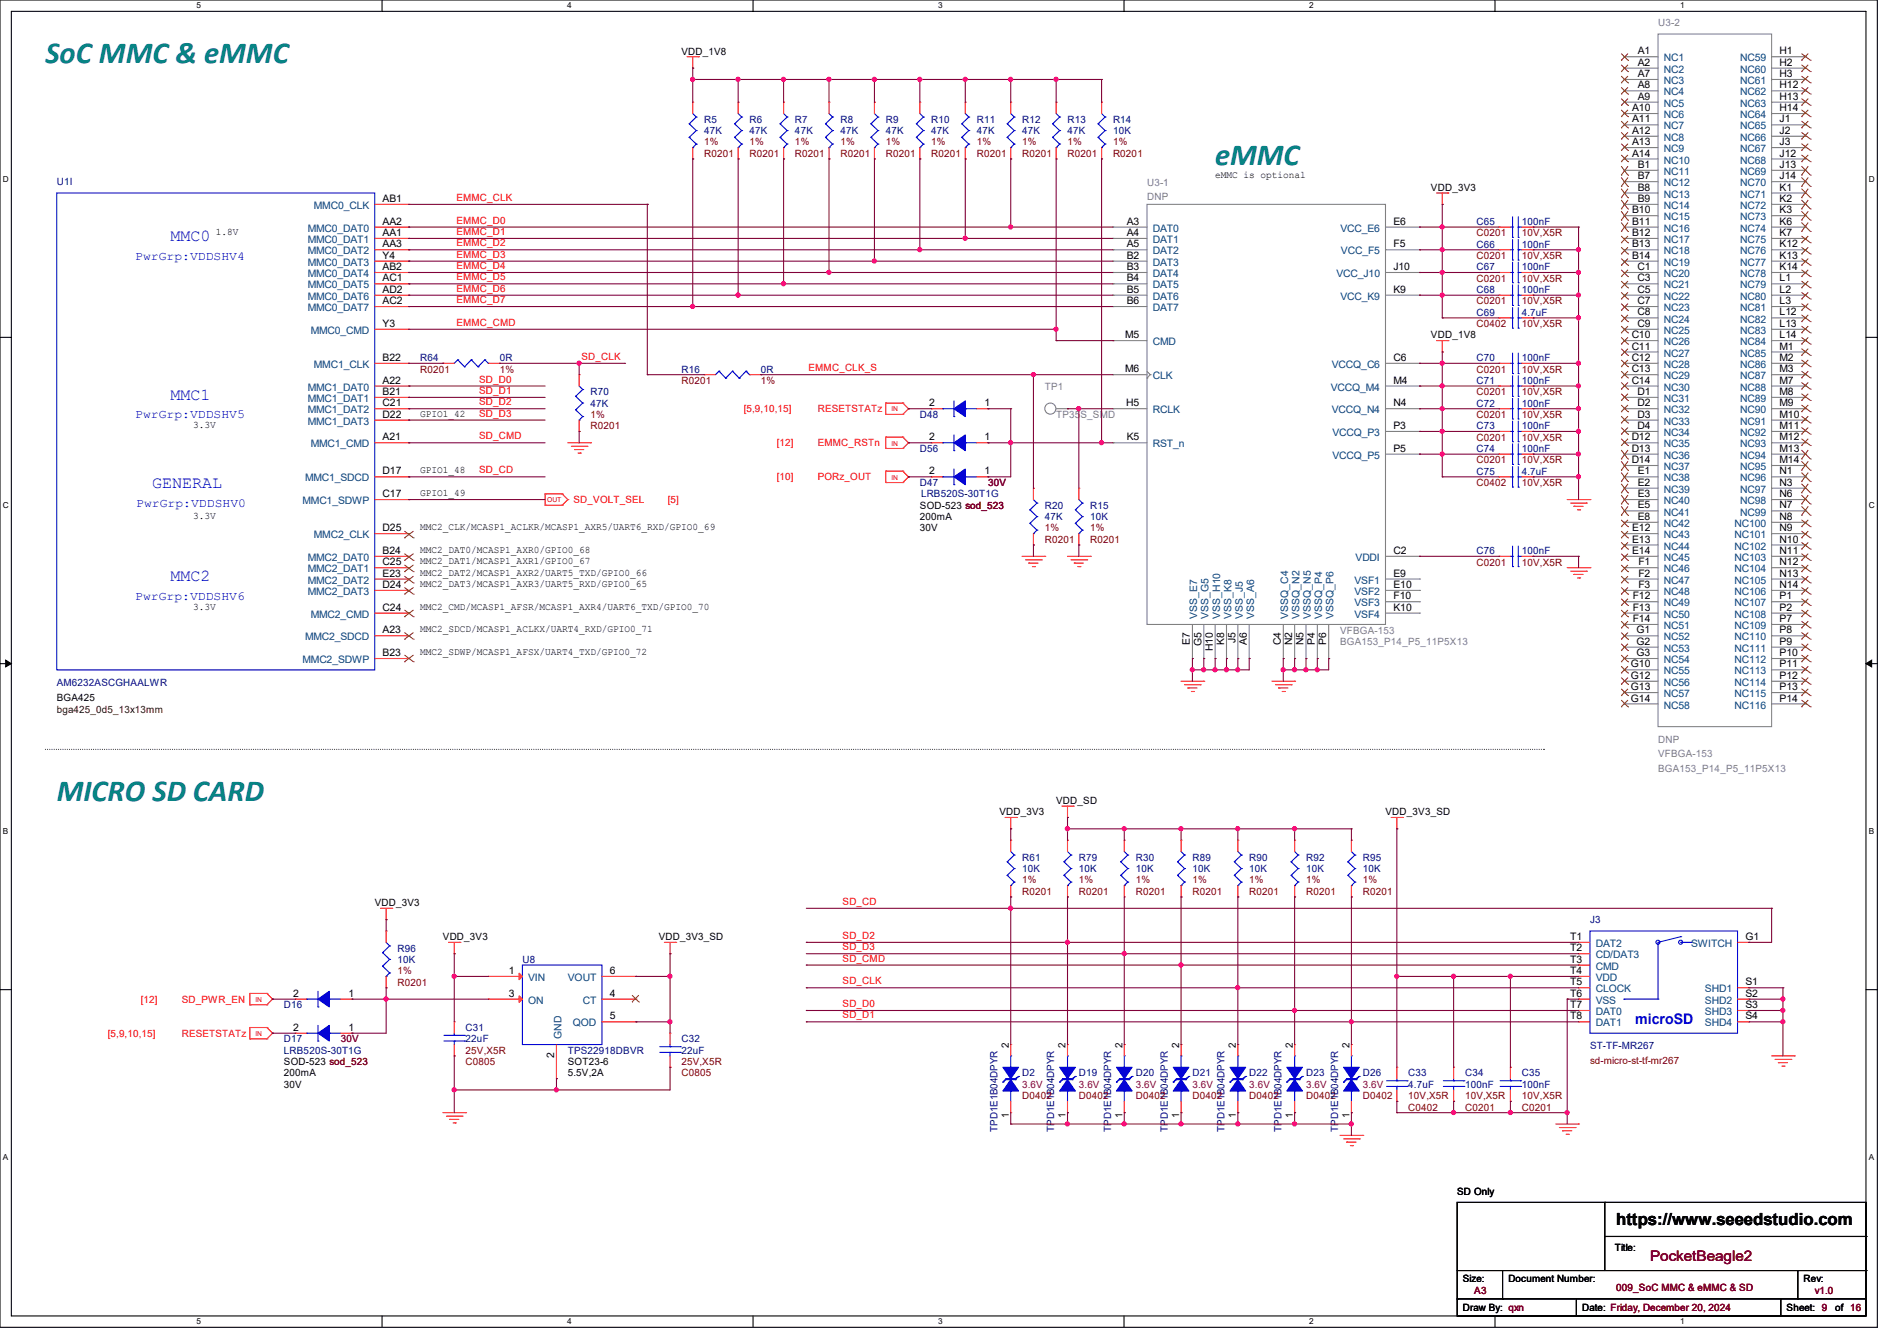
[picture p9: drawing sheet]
<svg xmlns="http://www.w3.org/2000/svg" width="297mm" height="210mm" viewBox="0 0 297 210" stroke-linecap="round" stroke-linejoin="round" font-family="sans-serif">
<defs><g id="words">
<g font-size="4.8" fill="#008080">
<text x="7.1" y="9.9">SoC MMC &amp; eMMC</text>
<text x="190.2" y="25.9">eMMC</text>
<text x="8.9" y="125.5">MICRO SD CARD</text>
</g>
<g font-size="2.6" fill="#00f">
<text x="26.7" y="37.7">MMC0</text>
<text x="26.7" y="62.6">MMC1</text>
<text x="23.8" y="76.5">GENERAL</text>
<text x="26.7" y="91">MMC2</text>
</g>
<text font-size="2.6" x="253" y="191.8">https://www.seeedstudio.com</text>
<text font-size="2.3" fill="#00f" x="256" y="160.4">microSD</text>
<text font-size="2.3" fill="#800000" x="258.3" y="197.5">PocketBeagle2</text>
<g font-size="1.9" fill="#00f">
<text x="21.2" y="40.6">PwrGrp:VDDSHV4</text>
<text x="21.2" y="65.5">PwrGrp:VDDSHV5</text>
<text x="21.3" y="79.4">PwrGrp:VDDSHV0</text>
<text x="21.2" y="94">PwrGrp:VDDSHV6</text>
</g>
<g font-size="1.6" fill="#808080">
<text x="259.6" y="4.1">U3-2</text>
<text x="179.6" y="29.2">U3-1</text>
<text x="179.6" y="31.3">DNP</text>
<text x="163.6" y="61">TP1</text>
<text x="165.4" y="65.4">TP35S_SMD</text>
<text x="209.8" y="99.2">VFBGA-153</text>
<text x="209.8" y="101">BGA153_P14_P5_11P5X13</text>
<text x="259.6" y="116.3">DNP</text>
<text x="259.6" y="118.6">VFBGA-153</text>
<text x="259.6" y="120.9">BGA153_P14_P5_11P5X13</text>
</g>
<g font-size="1.6">
<text x="106.7" y="8.6">VDD_1V8</text>
<text x="256.4" y="8.5">A1</text>
<text x="256.4" y="10.3">A2</text>
<text x="278.6" y="8.5">H1</text>
<text x="278.6" y="10.3">H2</text>
<text x="255.5" y="17.4">A10</text>
<text x="256.4" y="12.1">A7</text>
<text x="256.4" y="13.8">A8</text>
<text x="256.4" y="15.6">A9</text>
<text x="278.6" y="12.1">H3</text>
<text x="278.6" y="13.8">H12</text>
<text x="278.6" y="15.6">H13</text>
<text x="278.6" y="17.4">H14</text>
<text x="255.5" y="19.2">A11</text>
<text x="255.5" y="21">A12</text>
<text x="255.5" y="22.7">A13</text>
<text x="278.6" y="19.2">J1</text>
<text x="278.6" y="21">J2</text>
<text x="278.6" y="22.7">J3</text>
<text x="190.2" y="27.9">eMMC is optional</text>
<text x="224" y="29.9">VDD_3V3</text>
<text x="255.5" y="24.5">A14</text>
<text x="256.4" y="26.3">B1</text>
<text x="256.4" y="28.1">B7</text>
<text x="256.4" y="29.8">B8</text>
<text x="278.6" y="24.5">J12</text>
<text x="278.6" y="26.3">J13</text>
<text x="278.6" y="28.1">J14</text>
<text x="278.6" y="29.8">K1</text>
<text x="59.9" y="35.2">AA2</text>
<text x="59.9" y="31.6">AB1</text>
<text x="176.4" y="35.2">A3</text>
<text x="218.2" y="35.2">E6</text>
<text x="255.5" y="33.4">B10</text>
<text x="255.5" y="35.2">B11</text>
<text x="256.4" y="31.6">B9</text>
<text x="278.6" y="31.6">K2</text>
<text x="278.6" y="33.4">K3</text>
<text x="278.6" y="35.2">K6</text>
<text x="33.8" y="36.8">1.8V</text>
<text x="59.9" y="40.5">Y4</text>
<text x="59.9" y="37">AA1</text>
<text x="59.9" y="38.7">AA3</text>
<text x="176.4" y="37">A4</text>
<text x="176.4" y="38.7">A5</text>
<text x="176.4" y="40.5">B2</text>
<text x="218.2" y="38.7">F5</text>
<text x="255.5" y="37">B12</text>
<text x="255.5" y="38.7">B13</text>
<text x="255.5" y="40.5">B14</text>
<text x="278.6" y="37">K7</text>
<text x="278.6" y="38.7">K12</text>
<text x="278.6" y="40.5">K13</text>
<text x="59.9" y="42.3">AB2</text>
<text x="59.9" y="44.1">AC1</text>
<text x="59.9" y="45.8">AD2</text>
<text x="59.9" y="47.6">AC2</text>
<text x="176.4" y="42.3">B3</text>
<text x="176.4" y="44.1">B4</text>
<text x="176.4" y="45.8">B5</text>
<text x="176.4" y="47.6">B6</text>
<text x="218.2" y="42.3">J10</text>
<text x="218.2" y="45.8">K9</text>
<text x="256.4" y="42.3">C1</text>
<text x="256.4" y="44.1">C3</text>
<text x="256.4" y="45.8">C5</text>
<text x="256.4" y="47.6">C7</text>
<text x="278.6" y="42.3">K14</text>
<text x="278.6" y="44.1">L1</text>
<text x="278.6" y="45.8">L2</text>
<text x="278.6" y="47.6">L3</text>
<text x="59.9" y="51.2">Y3</text>
<text x="176.2" y="53">M5</text>
<text x="224" y="53">VDD_1V8</text>
<text x="255.5" y="53">C10</text>
<text x="256.4" y="49.4">C8</text>
<text x="256.4" y="51.2">C9</text>
<text x="278.6" y="49.4">L12</text>
<text x="278.6" y="51.2">L13</text>
<text x="278.6" y="53">L14</text>
<text x="59.9" y="56.5">B22</text>
<text x="176.2" y="58.3">M6</text>
<text x="218.2" y="56.5">C6</text>
<text x="255.5" y="54.7">C11</text>
<text x="255.5" y="56.5">C12</text>
<text x="255.5" y="58.3">C13</text>
<text x="278.6" y="54.7">M1</text>
<text x="278.6" y="56.5">M2</text>
<text x="278.6" y="58.3">M3</text>
<text x="59.9" y="60.1">A22</text>
<text x="59.9" y="61.8">B21</text>
<text x="59.9" y="63.6">C21</text>
<text x="59.9" y="65.4">D22</text>
<text x="65.8" y="65.2">GPIO1_42</text>
<text x="145.5" y="63.6">2</text>
<text x="154.1" y="63.6">1</text>
<text x="176.3" y="63.6">H5</text>
<text x="218.2" y="60.1">M4</text>
<text x="218.2" y="63.6">N4</text>
<text x="255.5" y="60.1">C14</text>
<text x="256.4" y="61.8">D1</text>
<text x="256.4" y="63.6">D2</text>
<text x="256.4" y="65.4">D3</text>
<text x="278.6" y="60.1">M7</text>
<text x="278.6" y="61.8">M8</text>
<text x="278.6" y="63.6">M9</text>
<text x="278.6" y="65.4">M10</text>
<text x="30.2" y="67">3.3V</text>
<text x="59.9" y="69">A21</text>
<text x="145.5" y="69">2</text>
<text x="154.1" y="69">1</text>
<text x="176.4" y="69">K5</text>
<text x="218.2" y="67.2">P3</text>
<text x="218.2" y="70.7">P5</text>
<text x="255.5" y="69">D12</text>
<text x="255.5" y="70.7">D13</text>
<text x="256.4" y="67.2">D4</text>
<text x="278.6" y="67.2">M11</text>
<text x="278.6" y="69">M12</text>
<text x="278.6" y="70.7">M13</text>
<text x="59.9" y="77.9">C17</text>
<text x="59.9" y="74.3">D17</text>
<text x="65.8" y="74.1">GPIO1_48</text>
<text x="65.8" y="77.7">GPIO1_49</text>
<text x="145.5" y="74.3">2</text>
<text x="154.1" y="74.3">1</text>
<text x="255.5" y="72.5">D14</text>
<text x="256.4" y="74.3">E1</text>
<text x="256.4" y="76.1">E2</text>
<text x="256.4" y="77.9">E3</text>
<text x="278.6" y="72.5">M14</text>
<text x="278.6" y="74.3">N1</text>
<text x="278.6" y="76.1">N3</text>
<text x="278.6" y="77.9">N6</text>
<text x="30.2" y="81.2">3.3V</text>
<text x="59.9" y="83.2">D25</text>
<text x="65.8" y="83">MMC2_CLK/MCASP1_ACLKR/MCASP1_AXR5/UART6_RXD/GPIO0_69</text>
<text x="144" y="79.7">SOD-523 sod_523</text>
<text x="144" y="81.4">200mA</text>
<text x="144" y="83.2">30V</text>
<text x="255.5" y="83.2">E12</text>
<text x="256.4" y="81.4">E8</text>
<text x="256.4" y="79.6">E5</text>
<text x="278.6" y="79.6">N7</text>
<text x="278.6" y="81.4">N8</text>
<text x="278.6" y="83.2">N9</text>
<text x="59.9" y="86.7">B24</text>
<text x="59.9" y="88.5">C25</text>
<text x="65.8" y="88.3">MMC2_DAT1/MCASP1_AXR1/GPIO0_67</text>
<text x="65.8" y="86.6">MMC2_DAT0/MCASP1_AXR0/GPIO0_68</text>
<text x="218.2" y="86.7">C2</text>
<text x="255.5" y="85">E13</text>
<text x="255.5" y="86.7">E14</text>
<text x="256.5" y="88.5">F1</text>
<text x="278.6" y="85">N10</text>
<text x="278.6" y="86.7">N11</text>
<text x="278.6" y="88.5">N12</text>
<text x="30.2" y="95.5">3.3V</text>
<text x="59.9" y="95.6">C24</text>
<text x="59.9" y="90.3">E23</text>
<text x="59.9" y="92.1">D24</text>
<text x="65.8" y="91.9">MMC2_DAT3/MCASP1_AXR3/UART5_RXD/GPIO0_65</text>
<text x="65.8" y="90.1">MMC2_DAT2/MCASP1_AXR2/UART5_TXD/GPIO0_66</text>
<text x="65.8" y="95.5">MMC2_CMD/MCASP1_AFSR/MCASP1_AXR4/UART6_TXD/GPIO0_70</text>
<text x="218.2" y="90.3">E9</text>
<text x="218.2" y="92.1">E10</text>
<text x="218.2" y="93.9">F10</text>
<text x="218.2" y="95.6">K10</text>
<text x="255.6" y="93.9">F12</text>
<text x="255.6" y="95.6">F13</text>
<text x="256.5" y="90.3">F2</text>
<text x="256.5" y="92.1">F3</text>
<text x="278.6" y="90.3">N13</text>
<text x="278.6" y="92.1">N14</text>
<text x="278.6" y="93.9">P1</text>
<text x="278.6" y="95.6">P2</text>
<text x="59.9" y="99.2">A23</text>
<text x="65.8" y="99">MMC2_SDCD/MCASP1_ACLKX/UART4_RXD/GPIO0_71</text>
<text x="186.3" y="101" transform="rotate(-90 186.3 101)">E7</text>
<text x="188.1" y="101.2" transform="rotate(-90 188.1 101.2)">G5</text>
<text x="189.9" y="102" transform="rotate(-90 189.9 102)">H10</text>
<text x="191.6" y="101" transform="rotate(-90 191.6 101)">K8</text>
<text x="193.4" y="100.7" transform="rotate(-90 193.4 100.7)">J5</text>
<text x="195.2" y="101" transform="rotate(-90 195.2 101)">A6</text>
<text x="200.5" y="101.1" transform="rotate(-90 200.5 101.1)">C4</text>
<text x="202.3" y="101.1" transform="rotate(-90 202.3 101.1)">N2</text>
<text x="204.1" y="101.1" transform="rotate(-90 204.1 101.1)">N5</text>
<text x="205.9" y="101" transform="rotate(-90 205.9 101)">P4</text>
<text x="207.6" y="101" transform="rotate(-90 207.6 101)">P6</text>
<text x="255.6" y="97.4">F14</text>
<text x="256.2" y="99.2">G1</text>
<text x="256.2" y="101">G2</text>
<text x="278.6" y="97.4">P7</text>
<text x="278.6" y="99.2">P8</text>
<text x="278.6" y="101">P9</text>
<text x="59.9" y="102.7">B23</text>
<text x="65.8" y="102.6">MMC2_SDWP/MCASP1_AFSX/UART4_TXD/GPIO0_72</text>
<text x="255.3" y="104.5">G10</text>
<text x="255.3" y="106.3">G12</text>
<text x="256.2" y="102.7">G3</text>
<text x="278.6" y="102.7">P10</text>
<text x="278.6" y="104.5">P11</text>
<text x="278.6" y="106.3">P12</text>
<text x="8.9" y="109.7">BGA425</text>
<text x="255.3" y="108.1">G13</text>
<text x="255.3" y="109.9">G14</text>
<text x="278.6" y="108.1">P13</text>
<text x="278.6" y="109.9">P14</text>
<text x="165.4" y="125.9">VDD_SD</text>
<text x="156.5" y="127.7">VDD_3V3</text>
<text x="216.9" y="127.7">VDD_3V3_SD</text>
<text x="58.7" y="141.9">VDD_3V3</text>
<text x="69.3" y="147.2">VDD_3V3</text>
<text x="103.1" y="147.2">VDD_3V3_SD</text>
<text x="245.9" y="147.2">T1</text>
<text x="245.9" y="149">T2</text>
<text x="273.3" y="147.2">G1</text>
<text x="79.7" y="152.5">1</text>
<text x="95.5" y="152.5">6</text>
<text x="245.9" y="150.7">T3</text>
<text x="245.9" y="152.5">T4</text>
<text x="245.9" y="154.3">T5</text>
<text x="273.3" y="154.3">S1</text>
<text x="45.9" y="161.4">2</text>
<text x="45.9" y="156.1">2</text>
<text x="54.6" y="161.4">1</text>
<text x="54.6" y="156.1">1</text>
<text x="79.7" y="156.1">3</text>
<text x="95.5" y="156.1">4</text>
<text x="95.5" y="159.6">5</text>
<text x="245.9" y="156.1">T6</text>
<text x="245.9" y="157.9">T7</text>
<text x="245.9" y="159.6">T8</text>
<text x="273.3" y="156.1">S2</text>
<text x="273.3" y="157.9">S3</text>
<text x="273.3" y="159.6">S4</text>
<text x="44.5" y="166.8">SOD-523 sod_523</text>
<text x="86.7" y="165.7" transform="rotate(-90 86.7 165.7)">2</text>
<text x="88.9" y="166.8">SOT23-6</text>
<text x="157.9" y="164.1" transform="rotate(-90 157.9 164.1)">2</text>
<text x="166.8" y="164.1" transform="rotate(-90 166.8 164.1)">2</text>
<text x="175.7" y="164.1" transform="rotate(-90 175.7 164.1)">2</text>
<text x="184.6" y="164.1" transform="rotate(-90 184.6 164.1)">2</text>
<text x="193.5" y="164.1" transform="rotate(-90 193.5 164.1)">2</text>
<text x="202.4" y="164.1" transform="rotate(-90 202.4 164.1)">2</text>
<text x="211.3" y="164.1" transform="rotate(-90 211.3 164.1)">2</text>
<text x="44.5" y="168.6">200mA</text>
<text x="44.5" y="170.3">30V</text>
<text x="88.9" y="168.6">5.5V,2A</text>
<text x="157.9" y="175.1" transform="rotate(-90 157.9 175.1)">1</text>
<text x="166.8" y="175.1" transform="rotate(-90 166.8 175.1)">1</text>
<text x="175.7" y="175.1" transform="rotate(-90 175.7 175.1)">1</text>
<text x="184.6" y="175.1" transform="rotate(-90 184.6 175.1)">1</text>
<text x="193.5" y="175.1" transform="rotate(-90 193.5 175.1)">1</text>
<text x="202.4" y="175.1" transform="rotate(-90 202.4 175.1)">1</text>
<text x="211.3" y="175.1" transform="rotate(-90 211.3 175.1)">1</text>
<text x="228.1" y="187.1">SD Only</text>
<text x="252.8" y="196">Title:</text>
<text x="229" y="200.7">Size:</text>
<text x="236.1" y="200.7">Document Number:</text>
<text x="282.4" y="200.7">Rev:</text>
<text x="229" y="205.4">Draw By: qxn</text>
<text x="247.7" y="205.4">Date: Friday, December 20, 2024</text>
<text x="279.7" y="205.4">Sheet: 9</text>
<text x="287.3" y="205.4">of 16</text>
</g>
<g font-size="1.6" fill="#004080">
<text x="260.5" y="9.6">NC1</text>
<text x="260.5" y="11.4">NC2</text>
<text x="272.4" y="9.6">NC59</text>
<text x="272.4" y="11.4">NC60</text>
<text x="260.5" y="13.2">NC3</text>
<text x="260.5" y="14.9">NC4</text>
<text x="260.5" y="16.7">NC5</text>
<text x="272.4" y="13.2">NC61</text>
<text x="272.4" y="14.9">NC62</text>
<text x="272.4" y="16.7">NC63</text>
<text x="260.5" y="18.5">NC6</text>
<text x="260.5" y="20.3">NC7</text>
<text x="260.5" y="22.1">NC8</text>
<text x="260.5" y="23.8">NC9</text>
<text x="272.4" y="18.5">NC64</text>
<text x="272.4" y="20.3">NC65</text>
<text x="272.4" y="22.1">NC66</text>
<text x="272.4" y="23.8">NC67</text>
<text x="260.5" y="25.6">NC10</text>
<text x="260.5" y="27.4">NC11</text>
<text x="260.5" y="29.2">NC12</text>
<text x="272.4" y="25.6">NC68</text>
<text x="272.4" y="27.4">NC69</text>
<text x="272.4" y="29.2">NC70</text>
<text x="49.2" y="32.7">MMC0_CLK</text>
<text x="260.5" y="30.9">NC13</text>
<text x="260.5" y="32.7">NC14</text>
<text x="260.5" y="34.5">NC15</text>
<text x="272.4" y="30.9">NC71</text>
<text x="272.4" y="32.7">NC72</text>
<text x="272.4" y="34.5">NC73</text>
<text x="48.2" y="41.6">MMC0_DAT3</text>
<text x="48.2" y="38.1">MMC0_DAT1</text>
<text x="48.2" y="36.3">MMC0_DAT0</text>
<text x="48.2" y="39.8">MMC0_DAT2</text>
<text x="180.5" y="36.3">DAT0</text>
<text x="180.5" y="38.1">DAT1</text>
<text x="180.5" y="39.8">DAT2</text>
<text x="180.5" y="41.6">DAT3</text>
<text x="209.9" y="36.3">VCC_E6</text>
<text x="209.9" y="39.8">VCC_F5</text>
<text x="260.5" y="36.3">NC16</text>
<text x="260.5" y="38.1">NC17</text>
<text x="260.5" y="39.8">NC18</text>
<text x="260.5" y="41.6">NC19</text>
<text x="272.4" y="36.3">NC74</text>
<text x="272.4" y="38.1">NC75</text>
<text x="272.4" y="39.8">NC76</text>
<text x="272.4" y="41.6">NC77</text>
<text x="48.2" y="43.4">MMC0_DAT4</text>
<text x="48.2" y="45.2">MMC0_DAT5</text>
<text x="48.2" y="46.9">MMC0_DAT6</text>
<text x="180.5" y="43.4">DAT4</text>
<text x="180.5" y="45.2">DAT5</text>
<text x="180.5" y="46.9">DAT6</text>
<text x="209.2" y="43.4">VCC_J10</text>
<text x="209.9" y="46.9">VCC_K9</text>
<text x="260.5" y="43.4">NC20</text>
<text x="260.5" y="45.2">NC21</text>
<text x="260.5" y="46.9">NC22</text>
<text x="272.4" y="43.4">NC78</text>
<text x="272.4" y="45.2">NC79</text>
<text x="272.4" y="46.9">NC80</text>
<text x="48.2" y="48.7">MMC0_DAT7</text>
<text x="48.6" y="52.3">MMC0_CMD</text>
<text x="180.5" y="48.7">DAT7</text>
<text x="260.5" y="48.7">NC23</text>
<text x="260.5" y="50.5">NC24</text>
<text x="260.5" y="52.3">NC25</text>
<text x="272.4" y="48.7">NC81</text>
<text x="272.4" y="50.5">NC82</text>
<text x="272.4" y="52.3">NC83</text>
<text x="49.2" y="57.6">MMC1_CLK</text>
<text x="180.5" y="59.4">CLK</text>
<text x="180.5" y="54.1">CMD</text>
<text x="208.5" y="57.6">VCCQ_C6</text>
<text x="260.5" y="54.1">NC26</text>
<text x="260.5" y="55.8">NC27</text>
<text x="260.5" y="57.6">NC28</text>
<text x="260.5" y="59.4">NC29</text>
<text x="272.4" y="54.1">NC84</text>
<text x="272.4" y="55.8">NC85</text>
<text x="272.4" y="57.6">NC86</text>
<text x="272.4" y="59.4">NC87</text>
<text x="48.2" y="61.2">MMC1_DAT0</text>
<text x="48.2" y="63">MMC1_DAT1</text>
<text x="48.2" y="64.7">MMC1_DAT2</text>
<text x="180.5" y="64.7">RCLK</text>
<text x="208.3" y="61.2">VCCQ_M4</text>
<text x="208.5" y="64.7">VCCQ_N4</text>
<text x="260.5" y="61.2">NC30</text>
<text x="260.5" y="63">NC31</text>
<text x="260.5" y="64.7">NC32</text>
<text x="272.4" y="61.2">NC88</text>
<text x="272.4" y="63">NC89</text>
<text x="272.4" y="64.7">NC90</text>
<text x="48.2" y="66.5">MMC1_DAT3</text>
<text x="48.6" y="70.1">MMC1_CMD</text>
<text x="180.5" y="70.1">RST_n</text>
<text x="208.6" y="68.3">VCCQ_P3</text>
<text x="208.6" y="71.8">VCCQ_P5</text>
<text x="260.5" y="66.5">NC33</text>
<text x="260.5" y="68.3">NC34</text>
<text x="260.5" y="70.1">NC35</text>
<text x="260.5" y="71.8">NC36</text>
<text x="272.4" y="66.5">NC91</text>
<text x="272.4" y="68.3">NC92</text>
<text x="272.4" y="70.1">NC93</text>
<text x="272.4" y="71.8">NC94</text>
<text x="47.8" y="75.4">MMC1_SDCD</text>
<text x="260.5" y="73.6">NC37</text>
<text x="260.5" y="75.4">NC38</text>
<text x="260.5" y="77.2">NC39</text>
<text x="272.4" y="73.6">NC95</text>
<text x="272.4" y="75.4">NC96</text>
<text x="272.4" y="77.2">NC97</text>
<text x="47.4" y="79">MMC1_SDWP</text>
<text x="260.5" y="79">NC40</text>
<text x="260.5" y="82.5">NC42</text>
<text x="260.5" y="80.7">NC41</text>
<text x="271.5" y="82.5">NC100</text>
<text x="272.4" y="79">NC98</text>
<text x="272.4" y="80.7">NC99</text>
<text x="48.2" y="87.8">MMC2_DAT0</text>
<text x="48.2" y="89.6">MMC2_DAT1</text>
<text x="49.2" y="84.3">MMC2_CLK</text>
<text x="212.2" y="87.8">VDDI</text>
<text x="260.5" y="84.3">NC43</text>
<text x="260.5" y="86.1">NC44</text>
<text x="260.5" y="87.8">NC45</text>
<text x="260.5" y="89.6">NC46</text>
<text x="271.5" y="84.3">NC101</text>
<text x="271.5" y="86.1">NC102</text>
<text x="271.5" y="87.8">NC103</text>
<text x="271.5" y="89.6">NC104</text>
<text x="48.2" y="91.4">MMC2_DAT2</text>
<text x="48.2" y="93.2">MMC2_DAT3</text>
<text x="212.1" y="91.4">VSF1</text>
<text x="212.1" y="93.2">VSF2</text>
<text x="212.1" y="95">VSF3</text>
<text x="260.5" y="91.4">NC47</text>
<text x="260.5" y="93.2">NC48</text>
<text x="260.5" y="95">NC49</text>
<text x="271.5" y="91.4">NC105</text>
<text x="271.5" y="93.2">NC106</text>
<text x="271.5" y="95">NC107</text>
<text x="47.8" y="100.3">MMC2_SDCD</text>
<text x="48.6" y="96.7">MMC2_CMD</text>
<text x="187.5" y="96.9" transform="rotate(-90 187.5 96.9)">VSS_E7</text>
<text x="189.2" y="96.9" transform="rotate(-90 189.2 96.9)">VSS_G5</text>
<text x="191" y="96.9" transform="rotate(-90 191 96.9)">VSS_H10</text>
<text x="192.8" y="96.9" transform="rotate(-90 192.8 96.9)">VSS_K8</text>
<text x="194.6" y="96.9" transform="rotate(-90 194.6 96.9)">VSS_J5</text>
<text x="196.3" y="96.9" transform="rotate(-90 196.3 96.9)">VSS_A6</text>
<text x="201.7" y="96.9" transform="rotate(-90 201.7 96.9)">VSSQ_C4</text>
<text x="203.5" y="96.9" transform="rotate(-90 203.5 96.9)">VSSQ_N2</text>
<text x="205.2" y="96.9" transform="rotate(-90 205.2 96.9)">VSSQ_N5</text>
<text x="207" y="96.9" transform="rotate(-90 207 96.9)">VSSQ_P4</text>
<text x="208.8" y="96.9" transform="rotate(-90 208.8 96.9)">VSSQ_P6</text>
<text x="212.1" y="96.7">VSF4</text>
<text x="260.5" y="96.7">NC50</text>
<text x="260.5" y="98.5">NC51</text>
<text x="260.5" y="100.3">NC52</text>
<text x="271.5" y="96.7">NC108</text>
<text x="271.5" y="98.5">NC109</text>
<text x="271.5" y="100.3">NC110</text>
<text x="47.4" y="103.8">MMC2_SDWP</text>
<text x="260.5" y="102.1">NC53</text>
<text x="260.5" y="103.8">NC54</text>
<text x="260.5" y="105.6">NC55</text>
<text x="260.5" y="107.4">NC56</text>
<text x="271.5" y="102.1">NC111</text>
<text x="271.5" y="103.8">NC112</text>
<text x="271.5" y="105.6">NC113</text>
<text x="271.5" y="107.4">NC114</text>
<text x="260.5" y="109.2">NC57</text>
<text x="260.5" y="111">NC58</text>
<text x="271.5" y="109.2">NC115</text>
<text x="271.5" y="111">NC116</text>
<text x="249.8" y="148.3">DAT2</text>
<text x="264.8" y="148.3">SWITCH</text>
<text x="82.7" y="153.6">VIN</text>
<text x="88.9" y="153.6">VOUT</text>
<text x="249.8" y="150.1">CD/DAT3</text>
<text x="249.8" y="151.9">CMD</text>
<text x="249.8" y="153.6">VDD</text>
<text x="249.8" y="155.4">CLOCK</text>
<text x="266.9" y="155.4">SHD1</text>
<text x="82.7" y="157.2">ON</text>
<text x="89.7" y="160.7">QOD</text>
<text x="91.2" y="157.2">CT</text>
<text x="249.8" y="157.2">VSS</text>
<text x="249.8" y="159">DAT0</text>
<text x="249.8" y="160.7">DAT1</text>
<text x="266.9" y="157.2">SHD2</text>
<text x="266.9" y="159">SHD3</text>
<text x="266.9" y="160.7">SHD4</text>
<text x="87.9" y="162.7" transform="rotate(-90 87.9 162.7)">GND</text>
</g>
<g font-size="1.6" fill="#000080">
<text x="110.2" y="19.2">R5</text>
<text x="110.2" y="21">47K</text>
<text x="117.4" y="19.2">R6</text>
<text x="117.4" y="21">47K</text>
<text x="124.5" y="19.2">R7</text>
<text x="124.5" y="21">47K</text>
<text x="131.6" y="19.2">R8</text>
<text x="131.6" y="21">47K</text>
<text x="138.7" y="19.2">R9</text>
<text x="138.7" y="21">47K</text>
<text x="145.8" y="19.2">R10</text>
<text x="145.8" y="21">47K</text>
<text x="152.9" y="19.2">R11</text>
<text x="152.9" y="21">47K</text>
<text x="160" y="19.2">R12</text>
<text x="160" y="21">47K</text>
<text x="167.1" y="19.2">R13</text>
<text x="167.1" y="21">47K</text>
<text x="174.3" y="19.2">R14</text>
<text x="174.3" y="21">10K</text>
<text x="8.9" y="29">U1I</text>
<text x="231.2" y="35.2">C65</text>
<text x="238.3" y="35.2">100nF</text>
<text x="231.2" y="38.8">C66</text>
<text x="238.3" y="38.8">100nF</text>
<text x="231.2" y="45.9">C68</text>
<text x="231.2" y="42.3">C67</text>
<text x="238.3" y="45.9">100nF</text>
<text x="238.3" y="42.3">100nF</text>
<text x="231.2" y="49.4">C69</text>
<text x="238.3" y="49.4">4.7uF</text>
<text x="65.8" y="56.6">R64</text>
<text x="78.2" y="56.6">0R</text>
<text x="106.7" y="58.3">R16</text>
<text x="119.1" y="58.3">0R</text>
<text x="231.2" y="56.6">C70</text>
<text x="238.3" y="56.6">100nF</text>
<text x="92.5" y="61.9">R70</text>
<text x="92.5" y="63.7">47K</text>
<text x="144" y="65.4">D48</text>
<text x="231.2" y="60.1">C71</text>
<text x="231.2" y="63.7">C72</text>
<text x="238.3" y="60.1">100nF</text>
<text x="238.3" y="63.7">100nF</text>
<text x="144" y="70.8">D56</text>
<text x="231.2" y="67.2">C73</text>
<text x="231.2" y="70.8">C74</text>
<text x="238.3" y="67.2">100nF</text>
<text x="238.3" y="70.8">100nF</text>
<text x="144" y="76.1">D47</text>
<text x="144.2" y="77.9">LRB520S-30T1G</text>
<text x="231.2" y="74.3">C75</text>
<text x="238.3" y="74.3">4.7uF</text>
<text x="163.6" y="79.7">R20</text>
<text x="163.6" y="81.4">47K</text>
<text x="170.7" y="79.7">R15</text>
<text x="170.7" y="81.4">10K</text>
<text x="231.2" y="86.8">C76</text>
<text x="238.3" y="86.8">100nF</text>
<text x="8.9" y="107.4">AM6232ASCGHAALWR</text>
<text x="160" y="134.8">R61</text>
<text x="160" y="136.6">10K</text>
<text x="168.9" y="134.8">R79</text>
<text x="168.9" y="136.6">10K</text>
<text x="177.8" y="134.8">R30</text>
<text x="177.8" y="136.6">10K</text>
<text x="186.7" y="134.8">R89</text>
<text x="186.7" y="136.6">10K</text>
<text x="195.6" y="134.8">R90</text>
<text x="195.6" y="136.6">10K</text>
<text x="204.5" y="134.8">R92</text>
<text x="204.5" y="136.6">10K</text>
<text x="213.4" y="134.8">R95</text>
<text x="213.4" y="136.6">10K</text>
<text x="62.2" y="149">R96</text>
<text x="248.9" y="144.6">J3</text>
<text x="62.2" y="150.8">10K</text>
<text x="81.8" y="150.8">U8</text>
<text x="44.5" y="157.9">D16</text>
<text x="72.9" y="161.5">C31</text>
<text x="44.5" y="163.2">D17</text>
<text x="44.5" y="165">LRB520S-30T1G</text>
<text x="72.9" y="163.2">22uF</text>
<text x="88.9" y="165">TPS22918DBVR</text>
<text x="106.7" y="163.2">C32</text>
<text x="106.7" y="165">22uF</text>
<text x="248.9" y="164.3">ST-TF-MR267</text>
<text x="160" y="168.6">D2</text>
<text x="168.9" y="168.6">D19</text>
<text x="177.8" y="168.6">D20</text>
<text x="186.7" y="168.6">D21</text>
<text x="195.6" y="168.6">D22</text>
<text x="204.5" y="168.6">D23</text>
<text x="213.4" y="168.6">D26</text>
<text x="220.5" y="168.6">C33</text>
<text x="220.5" y="170.3">4.7uF</text>
<text x="229.4" y="168.6">C34</text>
<text x="229.4" y="170.3">100nF</text>
<text x="238.3" y="168.6">C35</text>
<text x="238.3" y="170.3">100nF</text>
<text x="156.2" y="177.2" transform="rotate(-90 156.2 177.2)">TPD1E1B04DPYR</text>
<text x="165.1" y="177.2" transform="rotate(-90 165.1 177.2)">TPD1E1B04DPYR</text>
<text x="173.9" y="177.2" transform="rotate(-90 173.9 177.2)">TPD1E1B04DPYR</text>
<text x="182.8" y="177.2" transform="rotate(-90 182.8 177.2)">TPD1E1B04DPYR</text>
<text x="191.7" y="177.2" transform="rotate(-90 191.7 177.2)">TPD1E1B04DPYR</text>
<text x="200.6" y="177.2" transform="rotate(-90 200.6 177.2)">TPD1E1B04DPYR</text>
<text x="209.5" y="177.2" transform="rotate(-90 209.5 177.2)">TPD1E1B04DPYR</text>
</g>
<g font-size="1.6" fill="#800000">
<text x="110.2" y="22.8">1%</text>
<text x="117.4" y="22.8">1%</text>
<text x="124.5" y="22.8">1%</text>
<text x="131.6" y="22.8">1%</text>
<text x="138.7" y="22.8">1%</text>
<text x="145.8" y="22.8">1%</text>
<text x="152.9" y="22.8">1%</text>
<text x="160" y="22.8">1%</text>
<text x="167.1" y="22.8">1%</text>
<text x="174.3" y="22.8">1%</text>
<text x="110.2" y="24.6">R0201</text>
<text x="117.4" y="24.6">R0201</text>
<text x="124.5" y="24.6">R0201</text>
<text x="131.6" y="24.6">R0201</text>
<text x="138.7" y="24.6">R0201</text>
<text x="145.8" y="24.6">R0201</text>
<text x="152.9" y="24.6">R0201</text>
<text x="160" y="24.6">R0201</text>
<text x="167.1" y="24.6">R0201</text>
<text x="174.3" y="24.6">R0201</text>
<text x="231.2" y="37">C0201</text>
<text x="231.2" y="40.6">C0201</text>
<text x="238.3" y="37">10V,X5R</text>
<text x="238.3" y="40.6">10V,X5R</text>
<text x="231.2" y="47.7">C0201</text>
<text x="231.2" y="44.1">C0201</text>
<text x="238.3" y="47.7">10V,X5R</text>
<text x="238.3" y="44.1">10V,X5R</text>
<text x="231.2" y="51.2">C0402</text>
<text x="238.3" y="51.2">10V,X5R</text>
<text x="65.8" y="58.3">R0201</text>
<text x="78.2" y="58.3">1%</text>
<text x="231.2" y="58.3">C0201</text>
<text x="238.3" y="58.3">10V,X5R</text>
<text x="92.5" y="65.4">1%</text>
<text x="106.7" y="60.1">R0201</text>
<text x="119.1" y="60.1">1%</text>
<text x="231.2" y="61.9">C0201</text>
<text x="231.2" y="65.4">C0201</text>
<text x="238.3" y="61.9">10V,X5R</text>
<text x="238.3" y="65.4">10V,X5R</text>
<text x="92.5" y="67.2">R0201</text>
<text x="231.2" y="69">C0201</text>
<text x="238.3" y="69">10V,X5R</text>
<text x="231.2" y="76.1">C0402</text>
<text x="231.2" y="72.6">C0201</text>
<text x="238.3" y="76.1">10V,X5R</text>
<text x="238.3" y="72.6">10V,X5R</text>
<text x="151.1" y="79.7">sod_523</text>
<text x="163.6" y="83.2">1%</text>
<text x="170.7" y="83.2">1%</text>
<text x="163.6" y="85">R0201</text>
<text x="170.7" y="85">R0201</text>
<text x="231.2" y="88.6">C0201</text>
<text x="238.3" y="88.6">10V,X5R</text>
<text x="160" y="138.3">1%</text>
<text x="160" y="140.1">R0201</text>
<text x="168.9" y="138.3">1%</text>
<text x="168.9" y="140.1">R0201</text>
<text x="177.8" y="138.3">1%</text>
<text x="177.8" y="140.1">R0201</text>
<text x="186.7" y="138.3">1%</text>
<text x="186.7" y="140.1">R0201</text>
<text x="195.6" y="138.3">1%</text>
<text x="195.6" y="140.1">R0201</text>
<text x="204.5" y="138.3">1%</text>
<text x="204.5" y="140.1">R0201</text>
<text x="213.4" y="138.3">1%</text>
<text x="213.4" y="140.1">R0201</text>
<text x="62.2" y="152.6">1%</text>
<text x="62.2" y="154.3">R0201</text>
<text x="51.6" y="166.8">sod_523</text>
<text x="72.9" y="166.8">C0805</text>
<text x="72.9" y="165">25V,X5R</text>
<text x="106.7" y="166.8">25V,X5R</text>
<text x="248.9" y="166.6">sd-micro-st-tf-mr267</text>
<text x="106.7" y="168.6">C0805</text>
<text x="160" y="172.1">D0402</text>
<text x="168.9" y="172.1">D0402</text>
<text x="177.8" y="172.1">D0402</text>
<text x="186.7" y="172.1">D0402</text>
<text x="195.6" y="172.1">D0402</text>
<text x="204.5" y="172.1">D0402</text>
<text x="213.4" y="172.1">D0402</text>
<text x="220.5" y="173.9">C0402</text>
<text x="220.5" y="172.1">10V,X5R</text>
<text x="229.4" y="173.9">C0201</text>
<text x="229.4" y="172.1">10V,X5R</text>
<text x="238.3" y="173.9">C0201</text>
<text x="238.3" y="172.1">10V,X5R</text>
<text x="230.8" y="202.7">A3</text>
<text x="253" y="202.2">009_SoC MMC &amp; eMMC &amp; SD</text>
<text x="284.2" y="202.7">v1.0</text>
</g>
<g font-size="1.6" fill="#f00">
<text x="71.5" y="35">EMMC_D0</text>
<text x="71.5" y="31.5">EMMC_CLK</text>
<text x="71.5" y="40.3">EMMC_D3</text>
<text x="71.5" y="38.6">EMMC_D2</text>
<text x="71.5" y="36.8">EMMC_D1</text>
<text x="71.5" y="47.5">EMMC_D7</text>
<text x="71.5" y="45.7">EMMC_D6</text>
<text x="71.5" y="43.9">EMMC_D5</text>
<text x="71.5" y="42.1">EMMC_D4</text>
<text x="71.5" y="51">EMMC_CMD</text>
<text x="75" y="59.9">SD_D0</text>
<text x="91" y="56.3">SD_CLK</text>
<text x="126.6" y="58.1">EMMC_CLK_S</text>
<text x="75" y="61.7">SD_D1</text>
<text x="75" y="63.5">SD_D2</text>
<text x="75" y="65.2">SD_D3</text>
<text x="116.5" y="64.6">[5,9,10,15]</text>
<text x="128" y="64.6">RESETSTATz</text>
<text x="75" y="68.8">SD_CMD</text>
<text x="121.6" y="69.9">[12]</text>
<text x="128" y="69.9">EMMC_RSTn</text>
<text x="75" y="74.1">SD_CD</text>
<text x="121.6" y="75.2">[10]</text>
<text x="128" y="75.2">PORz_OUT</text>
<text x="89.8" y="78.8">SD_VOLT_SEL</text>
<text x="104.6" y="78.8">[5]</text>
<text x="131.9" y="141.7">SD_CD</text>
<text x="131.9" y="147">SD_D2</text>
<text x="131.9" y="148.8">SD_D3</text>
<text x="131.9" y="150.6">SD_CMD</text>
<text x="131.9" y="154.1">SD_CLK</text>
<text x="22.1" y="157">[12]</text>
<text x="28.4" y="157">SD_PWR_EN</text>
<text x="131.9" y="157.7">SD_D0</text>
<text x="131.9" y="159.5">SD_D1</text>
<text x="16.9" y="162.3">[5,9,10,15]</text>
<text x="28.4" y="162.3">RESETSTATz</text>
</g>
<g font-size="1.6" fill="#800040">
<text x="154.7" y="76.1">30V</text>
<text x="53.3" y="163.2">30V</text>
<text x="160" y="170.3">3.6V</text>
<text x="168.9" y="170.3">3.6V</text>
<text x="177.8" y="170.3">3.6V</text>
<text x="186.7" y="170.3">3.6V</text>
<text x="195.6" y="170.3">3.6V</text>
<text x="204.5" y="170.3">3.6V</text>
<text x="213.4" y="170.3">3.6V</text>
</g>
<text font-size="1.6" fill="#400000" x="8.9" y="111.7">bga425_0d5_13x13mm</text>
<g font-size="1.3">
<text x="30.8" y="1.3">5</text>
<text x="88.8" y="1.3">4</text>
<text x="146.9" y="1.3">3</text>
<text x="205" y="1.3">2</text>
<text x="263.1" y="1.3">1</text>
<text x=".5" y="28.4">D</text>
<text x="292.6" y="28.4">D</text>
<text x=".5" y="79.5">C</text>
<text x="292.6" y="79.5">C</text>
<text x=".5" y="130.6">B</text>
<text x="292.6" y="130.6">B</text>
<text x=".5" y="181.7">A</text>
<text x="292.6" y="181.7">A</text>
<text x="30.8" y="207.4">5</text>
<text x="88.8" y="207.4">4</text>
<text x="146.9" y="207.4">3</text>
<text x="205" y="207.4">2</text>
<text x="263.1" y="207.4">1</text>
</g>
<g font-size="1.1" fill="#f00">
<text x="139.6" y="64.4">IN</text>
<text x="139.6" y="69.8">IN</text>
<text x="139.6" y="75.1">IN</text>
<text x="85.7" y="78.7">OUT</text>
<text x="40" y="156.9">IN</text>
<text x="40" y="162.2">IN</text>
</g>
</g></defs>
<path d="M0 0h293.9v207.9h-293.9zM1.8 1.8h290.3v204.3h-290.3z" fill="none" stroke="#000" stroke-width=".17"/>
<g fill="#fff">
<path d="M30.8 .2h.7v1.4h-.7z"/>
<path d="M30.8 206.2h.7v1.4h-.7z"/>
</g>
<path d="M59.8 0v1.8M59.8 206.1v1.8" fill="none" stroke="#000" stroke-width=".17"/>
<g fill="#fff">
<path d="M88.8 .2h.7v1.4h-.7z"/>
<path d="M88.8 206.2h.7v1.4h-.7z"/>
</g>
<path d="M117.9 0v1.8M117.9 206.1v1.8" fill="none" stroke="#000" stroke-width=".17"/>
<g fill="#fff">
<path d="M146.9 .2h.7v1.4h-.7z"/>
<path d="M146.9 206.2h.7v1.4h-.7z"/>
</g>
<path d="M176 0v1.8M176 206.1v1.8" fill="none" stroke="#000" stroke-width=".17"/>
<g fill="#fff">
<path d="M205 .2h.7v1.4h-.7z"/>
<path d="M205 206.2h.7v1.4h-.7z"/>
</g>
<path d="M234.1 0v1.8M234.1 206.1v1.8" fill="none" stroke="#000" stroke-width=".17"/>
<g fill="#fff">
<path d="M263.1 .2h.6v1.4h-.6z"/>
<path d="M263.1 206.2h.6v1.4h-.6z"/>
<path d="M.5 27.3h.9v1.4h-.9z"/>
<path d="M292.6 27.3h.9v1.4h-.9z"/>
<path d="M.5 78.4h.9v1.4h-.9z"/>
<path d="M292.6 78.4h.9v1.4h-.9z"/>
</g>
<path d="M0 52.8h1.8M292.1 52.8h1.8" fill="none" stroke="#000" stroke-width=".17"/>
<g fill="#fff">
<path d="M.5 129.5h.8v1.4h-.8z"/>
<path d="M292.6 129.5h.8v1.4h-.8z"/>
</g>
<path d="M0 103.9h1.8M292.1 103.9h1.8" fill="none" stroke="#000" stroke-width=".17"/>
<path d="M.9 103.4l.9 .5-.9 .5zM292.1 103.9l.9-.5v1z" fill="#000" stroke="#000" stroke-width=".16"/>
<g fill="#fff">
<path d="M.5 180.5h.8v1.4h-.8z"/>
<path d="M292.6 180.5h.8v1.4h-.8z"/>
</g>
<g fill="none" stroke="#000" stroke-width=".17">
<path d="M0 155h1.8M292.1 155h1.8M228.1 188.3h64v17.8h-64zM228.1 199h64M235.2 199v4.4M251.2 188.3h.1M251.2 188.3v10.7M251.2 193.6h40.9M281.5 199v4.4M292.1 199h.1M292.1 193.6h.1M228.1 203.4h.1"/>
<path d="M228.1 203.4h64M235.2 203.4h.1M246.8 206.1h.1M246.8 203.4v2.7M278.8 206.1h.1M278.8 203.4v2.7M281.5 203.4h.1"/>
</g>
<path d="M7.1 117.3h234.7M241.8 117.3h.1" fill="none" stroke="#000" stroke-width=".17" stroke-dasharray="0 .3"/>
<g fill="none" stroke="#f00" stroke-width=".17">
<path d="M107.6 8.9h1.7M108.5 10.7h.1M108.5 16h.1M108.5 8.9v1.8M108.5 16v1.8M109.3 8.9h.1M115.6 16h.1M115.6 16v1.8M122.7 16h.1M122.7 16v1.8M129.8 16h.1M129.8 16v1.8"/>
<path d="M136.9 16h.1M136.9 16v1.8M144 16h.1M144 16v1.8M151.1 16h.1M151.1 16v1.8M158.2 16h.1M158.2 16v1.8M165.4 16h.1M165.4 16v1.8M172.5 16h.1M172.5 16v1.8"/>
<path d="M58.7 37.3h5.3M58.7 35.6h5.3M58.7 39.1h5.3M58.7 32h5.3M64 37.3h.1M64 35.6h.1M64 39.1h.1M64 32h.1M108.5 24.9h.1M108.5 23.1v1.8M115.6 24.9h.1M115.6 23.1v1.8"/>
<path d="M122.7 24.9h.1M122.7 23.1v1.8M129.8 24.9h.1M129.8 23.1v1.8M136.9 24.9h.1M136.9 23.1v1.8M144 24.9h.1M144 23.1v1.8M151.1 24.9h.1M151.1 23.1v1.8M158.2 24.9h.1M158.2 23.1v1.8"/>
<path d="M165.4 24.9h.1M165.4 23.1v1.8M172.5 24.9h.1M172.5 23.1v1.8M224.9 30.2h1.8M225.8 32h.1M225.8 30.2v1.8M226.7 30.2h.1M234.7 35.6h.1M234.7 39.1h.1M234.7 35.6h1.8M234.7 39.1h1.8"/>
<path d="M238.3 35.6h1.7M238.3 39.1h1.7M240 35.6h.1M240 39.1h.1M58.7 56.9h5.3M58.7 51.6h5.3M58.7 40.9h5.3M58.7 42.7h5.3M58.7 44.4h5.3M58.7 46.2h5.3M58.7 48h5.3M64 56.9h.1"/>
<path d="M64 51.6h.1M64 40.9h.1M64 42.7h.1M64 44.4h.1M64 46.2h.1M64 48h.1M69.3 56.9h.1M69.3 56.9h1.8M76.5 56.9h1.7M78.2 56.9h.1M90.7 58.7h.1M90.7 58.7v1.8"/>
<path d="M110.2 58.7h.1M110.2 58.7h1.8M117.3 58.7h1.8M119.1 58.7h.1M224.9 53.3h1.8M225.8 55.1h.1M225.8 53.3v1.8M226.7 53.3h.1M234.7 46.2h.1M234.7 56.9h.1M234.7 49.8h.1M234.7 42.7h.1"/>
<path d="M234.7 56.9h1.8M234.7 42.7h1.8M234.7 46.2h1.8M234.7 49.8h1.8M238.3 56.9h1.7M238.3 42.7h1.7M238.3 46.2h1.7M238.3 49.8h1.7M240 46.2h.1M240 56.9h.1M240 49.8h.1M240 42.7h.1"/>
<path d="M58.7 78.2h5.3M58.7 69.3h5.3M58.7 60.5h5.3M58.7 62.2h5.3M58.7 64h5.3M58.7 74.7h5.3M58.7 65.8h5.3M64 69.3h.1M64 60.5h.1M64 62.2h.1M64 78.2h.1M64 64h.1"/>
<path d="M64 74.7h.1M64 65.8h.1M85.3 77.3h.1M85.3 79.1h.1M85.3 79.1h2.7M85.3 77.3h2.7M85.3 77.3v1.8M88 77.3h.1M88 79.1h.1M88 77.3l.9 .9M88.9 78.2h.1M88.9 69.3h3.6"/>
<path d="M88.9 78.2l-.9 .9M89.5 69.9h2.4M90 70.4h.1M90 70.4h1.4M90.5 71h.3M90.7 67.6h.1M90.7 65.8v1.8M90.8 71h.1M91.9 69.9h.1M92.5 69.3h.1M138.7 73.8h.1M138.7 75.6h.1"/>
<path d="M138.7 63.1h.1M138.7 64.9h.1M138.7 68.5h.1M138.7 70.2h.1M138.7 75.6h2.7M138.7 73.8h2.7M138.7 63.1v1.8M138.7 68.5v1.7M138.7 73.8v1.8M138.7 64.9h2.7M138.7 63.1h2.7M138.7 70.2h2.7"/>
<path d="M138.7 68.5h2.7M141.4 73.8h.1M141.4 75.6h.1M141.4 63.1h.1M141.4 64.9h.1M141.4 68.5h.1M141.4 70.2h.1M141.4 73.8l.8 .9M141.4 63.1l.8 .9M141.4 68.5l.8 .8M142.2 74.7h.1M142.2 64h.1"/>
<path d="M142.2 69.3h.1M142.2 74.7l-.8 .9M142.2 64l-.8 .9M142.2 69.3l-.8 .9M145.8 69.3h.1M145.8 74.7h.1M145.8 64h.1M145.8 69.3h1.8M145.8 64h1.8M145.8 74.7h1.8M152.9 69.3h1.8M152.9 64h1.8"/>
<path d="M152.9 74.7h1.8M154.7 69.3h.1M154.7 74.7h.1M154.7 64h.1M161.8 76.5h.1M161.8 76.5v1.7M168.9 76.5h.1M168.9 76.5v1.7M234.7 67.6h.1M234.7 74.7h.1M234.7 60.5h.1M234.7 71.1h.1"/>
<path d="M234.7 64h.1M234.7 60.5h1.8M234.7 64h1.8M234.7 74.7h1.8M234.7 67.6h1.8M234.7 71.1h1.8M238.3 60.5h1.7M238.3 64h1.7M238.3 74.7h1.7M238.3 67.6h1.7M238.3 71.1h1.7M240 67.6h.1"/>
<path d="M240 74.7h.1M240 60.5h.1M240 71.1h.1M240 64h.1M245.4 78.2h3.5M245.9 78.8h2.5M246.4 79.3h.1M246.4 79.3h1.5M247 79.8h.3M247.3 79.8h.1M248.4 78.8h.1M248.9 78.2h.1"/>
<path d="M58.7 87.1h5.3M58.7 88.9h5.3M58.7 99.6h5.3M58.7 96h5.3M58.7 83.6h5.3M58.7 90.7h5.3M58.7 92.5h5.3M64 99.6h.1M64 96h.1M64 83.6h.1M64 87.1h.1M64 88.9h.1"/>
<path d="M64 90.7h.1M64 92.5h.1M160 87.1h3.6M160.6 87.7h2.4M161.1 88.2h.1M161.1 88.2h1.4M161.6 88.7h.4M161.8 85.3h.1M161.8 83.6v1.7M162 88.7h.1M163 87.7h.1M163.6 87.1h.1"/>
<path d="M167.1 87.1h3.6M167.7 87.7h2.4M168.2 88.2h.1M168.2 88.2h1.4M168.7 88.7h.4M168.9 85.3h.1M168.9 83.6v1.7M169.1 88.7h.1M170.1 87.7h.1M170.7 87.1h.1M234.7 87.1h.1M234.7 87.1h1.8"/>
<path d="M238.3 87.1h1.7M240 87.1h.1M245.4 88.9h3.5M245.9 89.5h2.5M246.4 90h.1M246.4 90h1.5M247 90.5h.3M247.3 90.5h.1M248.4 89.5h.1M248.9 88.9h.1M58.7 103.1h5.3M64 103.1h.1"/>
<path d="M184.9 106.7h3.6M185.5 107.2h2.4M186 107.7h.1M186 107.7h1.4M186.5 108.3h.4M186.9 108.3h.1M187.9 107.2h.1M188.5 106.7h.1M199.1 106.7h3.6M199.7 107.2h2.4M200.2 107.7h.1M200.2 107.7h1.4"/>
<path d="M200.7 108.3h.4M201.1 108.3h.1M202.1 107.2h.1M202.7 106.7h.1M157.4 128h1.7M158.2 129.8h.1M158.2 131.6h.1M158.2 128v1.8M158.2 131.6v1.7M158.2 138.7v1.8M159.1 128h.1M166.2 126.2h1.8"/>
<path d="M167.1 128h.1M167.1 131.6h.1M167.1 126.2v1.8M167.1 131.6v1.7M167.1 138.7v1.8M168 126.2h.1M176 131.6h.1M176 131.6v1.7M176 138.7v1.8M184.9 131.6h.1M184.9 131.6v1.7M184.9 138.7v1.8"/>
<path d="M193.8 131.6h.1M193.8 131.6v1.7M193.8 138.7v1.8M202.7 131.6h.1M202.7 131.6v1.7M202.7 138.7v1.8M211.6 131.6h.1M211.6 131.6v1.7M211.6 138.7v1.8M217.8 128h1.8M218.7 129.8h.1M218.7 128v1.8"/>
<path d="M219.6 128h.1M39.1 155.6h.1M39.1 157.4h.1M39.1 157.4h2.7M39.1 155.6h2.7M39.1 155.6v1.8M41.8 155.6h.1M41.8 157.4h.1M41.8 155.6l.9 .9M42.7 156.5h.1M42.7 156.5l-.9 .9M46.2 156.5h.1"/>
<path d="M46.2 156.5h1.8M53.3 156.5h1.8M55.1 156.5h.1M59.6 142.2h1.7M60.5 144h.1M60.5 145.8h.1M60.5 154.7h.1M60.5 142.2v1.8M60.5 145.8v1.8M60.5 152.9v1.8M61.3 142.2h.1M70.2 147.6h1.8"/>
<path d="M71.1 149.4h.1M71.1 147.6v1.8M72 147.6h.1M76.5 152.9h.1M76.5 156.5h.1M76.5 152.9h5.3M76.5 156.5h5.3M94.2 152.9h5.4M94.2 156.5h5.4M99.6 156.5h.1M99.6 152.9h.1M104 147.6h1.8"/>
<path d="M104.9 149.4h.1M104.9 147.6v1.8M105.8 147.6h.1M158.2 140.5h.1M167.1 140.5h.1M176 140.5h.1M184.9 140.5h.1M193.8 140.5h.1M202.7 140.5h.1M211.6 140.5h.1M247.1 147.6h.1M247.1 149.4h.1"/>
<path d="M247.1 151.1h.1M247.1 152.9h.1M247.1 154.7h.1M247.1 156.5h.1M247.1 158.2h.1M247.1 147.6h1.8M247.1 152.9h1.8M247.1 156.5h1.8M247.1 149.4h1.8M247.1 151.1h1.8M247.1 154.7h1.8M247.1 158.2h1.8"/>
<path d="M272 147.6h1.8M272 156.5h1.8M272 154.7h1.8M272 158.2h1.8M273.8 147.6h.1M273.8 154.7h.1M273.8 156.5h.1M273.8 158.2h.1M39.1 160.9h.1M39.1 162.7h.1M39.1 160.9v1.8M39.1 162.7h2.7"/>
<path d="M39.1 160.9h2.7M41.8 160.9h.1M41.8 162.7h.1M41.8 160.9l.9 .9M42.7 161.8h.1M42.7 161.8l-.9 .9M46.2 161.8h.1M46.2 161.8h1.8M53.3 161.8h1.8M55.1 161.8h.1M69.3 174.2h3.6M69.9 174.8h2.4"/>
<path d="M70.4 175.3h.1M70.4 175.3h1.4M71 175.9h.3M71.1 160h.1M71.1 165.4h.1M71.1 160v1.8M71.1 163.6v1.8M71.3 175.9h.1M72.3 174.8h.1M72.9 174.2h.1M87.1 168.9h.1M87.1 163.6v5.3"/>
<path d="M94.2 160h5.4M99.6 160h.1M104.9 161.8h.1M104.9 167.1h.1M104.9 161.8v1.8M104.9 165.4v1.7M158.2 163.6h.1M158.2 174.2h.1M158.2 163.6v1.8M158.2 172.5v1.7M167.1 163.6h.1M167.1 174.2h.1"/>
<path d="M167.1 163.6v1.8M167.1 172.5v1.7M176 163.6h.1M176 174.2h.1M176 163.6v1.8M176 172.5v1.7M184.9 163.6h.1M184.9 174.2h.1M184.9 163.6v1.8M184.9 172.5v1.7M193.8 163.6h.1M193.8 174.2h.1"/>
<path d="M193.8 163.6v1.8M193.8 172.5v1.7M202.7 163.6h.1M202.7 174.2h.1M202.7 163.6v1.8M202.7 172.5v1.7M209.8 177.8h3.6M210.4 178.4h2.4M210.9 178.9h.1M210.9 178.9h1.4M211.4 179.4h.4M211.6 163.6h.1"/>
<path d="M211.6 174.2h.1M211.6 163.6v1.8M211.6 172.5v1.7M211.8 179.4h.1M212.8 178.4h.1M213.4 177.8h.1M218.7 167.1h.1M218.7 172.5h.1M218.7 167.1v1.8M218.7 170.7v1.8M227.6 167.1h.1M227.6 172.5h.1"/>
<path d="M227.6 167.1v1.8M227.6 170.7v1.8M236.5 167.1h.1M236.5 172.5h.1M236.5 167.1v1.8M236.5 170.7v1.8M243.6 176h3.5M244.1 176.6h2.5M244.6 177.1h.1M244.6 177.1h1.5M245.2 177.6h.3M245.5 177.6h.1"/>
<path d="M246.6 176.6h.1M247.1 176h.1M247.1 160h.1M247.1 160h1.8M272 160h1.8M273.8 160h.1M277.4 165.4h3.5M277.9 165.9h2.5M278.4 166.4h.1M278.4 166.4h1.5M279 167h.3M279.3 167h.1"/>
<path d="M280.4 165.9h.1M280.9 165.4h.1"/>
</g>
<g fill="#00f" stroke="#00f" stroke-width=".17">
<path d="M202.7 169.1l1.2 1.8h-2.4z" fill-rule="evenodd"/>
<path d="M201.5 167.1h2.4l-1.2 1.8z" fill-rule="evenodd"/>
<path d="M149.4 69.3l1.7-1.2v2.5z" fill-rule="evenodd"/>
<path d="M49.8 161.8l1.8-1.2v2.4z" fill-rule="evenodd"/>
<path d="M193.8 169.1l1.2 1.8h-2.4z" fill-rule="evenodd"/>
<path d="M192.6 167.1h2.4l-1.2 1.8z" fill-rule="evenodd"/>
<path d="M184.9 169.1l1.2 1.8h-2.4z" fill-rule="evenodd"/>
<path d="M183.7 167.1h2.4l-1.2 1.8z" fill-rule="evenodd"/>
<path d="M149.4 74.7l1.7-1.3v2.5z" fill-rule="evenodd"/>
<path d="M149.4 64l1.7-1.2v2.4z" fill-rule="evenodd"/>
<path d="M176 169.1l1.2 1.8h-2.4z" fill-rule="evenodd"/>
<path d="M174.8 167.1h2.4l-1.2 1.8z" fill-rule="evenodd"/>
<path d="M49.8 156.5l1.8-1.3v2.5z" fill-rule="evenodd"/>
<path d="M167.1 169.1l1.3 1.8h-2.5z" fill-rule="evenodd"/>
<path d="M165.9 167.1h2.5l-1.3 1.8z" fill-rule="evenodd"/>
<path d="M158.2 169.1l1.3 1.8h-2.5z" fill-rule="evenodd"/>
<path d="M157 167.1h2.5l-1.3 1.8z" fill-rule="evenodd"/>
<path d="M211.6 169.1l1.2 1.8h-2.4z" fill-rule="evenodd"/>
<path d="M210.4 167.1h2.4l-1.2 1.8z" fill-rule="evenodd"/>
</g>
<g fill="none" stroke="#00f" stroke-width=".17">
<path d="M107.9 19.4h.1M107.9 19.4l1.1 1M108.5 17.8l.5 .5M109 18.3h.1M109 18.3l-1.1 1.1M115 19.4h.1M115 19.4l1.1 1M115.6 17.8l.5 .5M116.1 18.3h.1M116.1 18.3l-1.1 1.1M122.1 19.4h.1M122.1 19.4l1.1 1"/>
<path d="M122.7 17.8l.5 .5M123.2 18.3h.1M123.2 18.3l-1.1 1.1M129.2 19.4h.1M129.2 19.4l1.1 1M129.8 17.8l.5 .5M130.3 18.3h.1M130.3 18.3l-1.1 1.1M136.4 19.4h.1M136.4 19.4l1.1 1M136.9 17.8l.6 .5M137.5 18.3h.1"/>
<path d="M137.5 18.3l-1.1 1.1M143.5 19.4h.1M143.5 19.4l1.1 1M144 17.8l.6 .5M144.6 18.3h.1M144.6 18.3l-1.1 1.1M150.6 19.4h.1M150.6 19.4l1.1 1M151.1 17.8l.6 .5M151.7 18.3h.1M151.7 18.3l-1.1 1.1M157.7 19.4h.1"/>
<path d="M157.7 19.4l1.1 1M158.2 17.8l.6 .5M158.8 18.3h.1M158.8 18.3l-1.1 1.1M164.8 19.4h.1M164.8 19.4l1.1 1M165.4 17.8l.5 .5M165.9 18.3h.1M165.9 18.3l-1.1 1.1M171.9 19.4h.1M171.9 19.4l1.1 1M172.5 17.8l.5 .5"/>
<path d="M173 18.3h.1M173 18.3l-1.1 1.1M8.9 30.2h49.8v74.7h-49.8zM107.9 21.5h.1M107.9 21.5l1.1 1.1M108.5 23.1h.1M109 20.4h.1M109 22.6h.1M109 20.4l-1.1 1.1M109 22.6l-.5 .5M115 21.5h.1M115 21.5l1.1 1.1"/>
<path d="M115.6 23.1h.1M116.1 20.4h.1M116.1 22.6h.1M116.1 20.4l-1.1 1.1M116.1 22.6l-.5 .5M122.1 21.5h.1M122.1 21.5l1.1 1.1M122.7 23.1h.1M123.2 20.4h.1M123.2 22.6h.1M123.2 20.4l-1.1 1.1M123.2 22.6l-.5 .5"/>
<path d="M129.2 21.5h.1M129.2 21.5l1.1 1.1M129.8 23.1h.1M130.3 20.4h.1M130.3 22.6h.1M130.3 20.4l-1.1 1.1M130.3 22.6l-.5 .5M136.4 21.5h.1M136.4 21.5l1.1 1.1M136.9 23.1h.1M137.5 20.4h.1M137.5 22.6h.1"/>
<path d="M137.5 20.4l-1.1 1.1M137.5 22.6l-.6 .5M143.5 21.5h.1M143.5 21.5l1.1 1.1M144 23.1h.1M144.6 20.4h.1M144.6 22.6h.1M144.6 20.4l-1.1 1.1M144.6 22.6l-.6 .5M150.6 21.5h.1M150.6 21.5l1.1 1.1M151.1 23.1h.1"/>
<path d="M151.7 20.4h.1M151.7 22.6h.1M151.7 20.4l-1.1 1.1M151.7 22.6l-.6 .5M157.7 21.5h.1M157.7 21.5l1.1 1.1M158.2 23.1h.1M158.8 20.4h.1M158.8 22.6h.1M158.8 20.4l-1.1 1.1M158.8 22.6l-.6 .5M164.8 21.5h.1"/>
<path d="M164.8 21.5l1.1 1.1M165.4 23.1h.1M165.9 20.4h.1M165.9 22.6h.1M165.9 20.4l-1.1 1.1M165.9 22.6l-.5 .5M171.9 21.5h.1M171.9 21.5l1.1 1.1M172.5 23.1h.1M173 20.4h.1M173 22.6h.1M173 20.4l-1.1 1.1"/>
<path d="M173 22.6l-.5 .5M236.5 35.6h.3M236.5 39.1h.3M236.8 37.2h.1M236.8 35.6h.1M236.8 39.1h.1M236.8 34v3.2M236.8 37.5v3.2M237.7 37.2h.1M237.7 35.6h.1M237.7 39.1h.1M237.7 34v3.2"/>
<path d="M237.7 37.5v3.2M237.7 35.6h.6M237.7 39.1h.6M71.7 56.3h.1M71.7 56.3l-.6 .6M71.7 56.3l1 1.1M72.7 57.4h.1M73.8 56.3h.1M73.8 56.3l-1.1 1.1M73.8 56.3l1 1.1M74.8 57.4h.1M75.9 56.3h.1"/>
<path d="M75.9 56.3l-1.1 1.1M75.9 56.3l.6 .6M76.5 56.9h.1M112.6 58.1h.1M112.6 58.1l-.6 .6M112.6 58.1l1 1.1M113.6 59.2h.1M114.7 58.1h.1M114.7 58.1l-1.1 1.1M114.7 58.1l1 1.1M115.7 59.2h.1M116.8 58.1h.1"/>
<path d="M116.8 58.1l-1.1 1.1M116.8 58.1l.5 .6M117.3 58.7h.1M236.5 46.2h.3M236.5 56.9h.3M236.5 49.8h.3M236.5 42.7h.3M236.8 47.8h.1M236.8 46.2h.1M236.8 58.5h.1M236.8 56.9h.1M236.8 51.4h.1"/>
<path d="M236.8 49.8h.1M236.8 44.3h.1M236.8 42.7h.1M236.8 40.7h.1M236.8 41.1v3.2M236.8 44.6v3.2M236.8 48.2v3.2M236.8 55.3v3.2M236.8 58.8v3.3M237.7 47.8h.1M237.7 46.2h.1M237.7 58.5h.1"/>
<path d="M237.7 56.9h.1M237.7 51.4h.1M237.7 49.8h.1M237.7 44.3h.1M237.7 42.7h.1M237.7 40.7h.1M237.7 41.1v3.2M237.7 44.6v3.2M237.7 48.2v3.2M237.7 55.3v3.2M237.7 58.8v3.3M237.7 46.2h.6"/>
<path d="M237.7 56.9h.6M237.7 49.8h.6M237.7 42.7h.6M90.1 62.1h.1M90.1 64.2h.1M90.1 62.1l1.1 1M90.1 64.2l1.1 1M90.7 65.8h.1M90.7 60.5l.5 .5M91.2 61h.1M91.2 63.1h.1M91.2 65.2h.1"/>
<path d="M91.2 61l-1.1 1.1M91.2 63.1l-1.1 1.1M91.2 65.2l-.5 .6M147.6 69.3h.1M147.6 74.7h.1M147.6 64h.1M147.6 69.3h1.8M147.6 74.7h1.8M147.6 64h1.8M149.4 70.6h.1M149.4 75.9h.1M149.4 65.2h.1"/>
<path d="M149.4 62.8v2.4M149.4 68.1v2.5M149.4 73.4v2.5M151.1 69.3h.1M151.1 74.7h.1M151.1 64h.1M151.1 69.3h1.8M151.1 74.7h1.8M151.1 64h1.8M161.2 79.8h.1M161.2 79.8l1.1 1.1M161.8 78.2l.5 .6"/>
<path d="M162.3 78.8h.1M162.3 78.8l-1.1 1M168.4 79.8h.1M168.4 79.8l1.1 1.1M168.9 78.2l.6 .6M169.5 78.8h.1M169.5 78.8l-1.1 1M236.5 67.6h.3M236.5 74.7h.3M236.5 64h.3M236.5 60.5h.3M236.5 71.1h.3"/>
<path d="M236.8 69.2h.1M236.8 67.6h.1M236.8 76.3h.1M236.8 74.7h.1M236.8 62.1h.1M236.8 60.5h.1M236.8 72.7h.1M236.8 71.1h.1M236.8 65.6h.1M236.8 64h.1M236.8 62.4v3.2M236.8 66v3.2"/>
<path d="M236.8 69.5v3.2M236.8 73.1v3.2M237.7 69.2h.1M237.7 67.6h.1M237.7 76.3h.1M237.7 74.7h.1M237.7 62.1h.1M237.7 60.5h.1M237.7 72.7h.1M237.7 71.1h.1M237.7 65.6h.1M237.7 64h.1"/>
<path d="M237.7 62.4v3.2M237.7 66v3.2M237.7 69.5v3.2M237.7 73.1v3.2M237.7 67.6h.6M237.7 74.7h.6M237.7 64h.6M237.7 60.5h.6M237.7 71.1h.6M161.2 82h.1M161.2 82l1.1 1M161.8 83.6h.1"/>
<path d="M162.3 80.9h.1M162.3 83h.1M162.3 80.9l-1.1 1.1M162.3 83l-.5 .6M168.4 82h.1M168.4 82l1.1 1M168.9 83.6h.1M169.5 80.9h.1M169.5 83h.1M169.5 80.9l-1.1 1.1M169.5 83l-.6 .6M236.5 87.1h.3"/>
<path d="M236.8 88.7h.1M236.8 87.1h.1M236.8 85.5v3.2M237.7 88.7h.1M237.7 87.1h.1M237.7 85.5v3.2M237.7 87.1h.6M157.7 135h.1M157.7 137.1h.1M157.7 135l1.1 1M157.7 137.1l1.1 1M158.2 138.7h.1"/>
<path d="M158.2 133.3l.6 .6M158.8 133.9h.1M158.8 136h.1M158.8 138.1h.1M158.8 133.9l-1.1 1.1M158.8 136l-1.1 1.1M158.8 138.1l-.6 .6M166.6 135h.1M166.6 137.1h.1M166.6 135l1.1 1M166.6 137.1l1.1 1M167.1 138.7h.1"/>
<path d="M167.1 133.3l.6 .6M167.7 133.9h.1M167.7 136h.1M167.7 138.1h.1M167.7 133.9l-1.1 1.1M167.7 136l-1.1 1.1M167.7 138.1l-.6 .6M175.5 135h.1M175.5 137.1h.1M175.5 135l1.1 1M175.5 137.1l1.1 1M176 138.7h.1"/>
<path d="M176 133.3l.6 .6M176.6 133.9h.1M176.6 136h.1M176.6 138.1h.1M176.6 133.9l-1.1 1.1M176.6 136l-1.1 1.1M176.6 138.1l-.6 .6M184.4 135h.1M184.4 137.1h.1M184.4 135l1.1 1M184.4 137.1l1.1 1M184.9 138.7h.1"/>
<path d="M184.9 133.3l.6 .6M185.5 133.9h.1M185.5 136h.1M185.5 138.1h.1M185.5 133.9l-1.1 1.1M185.5 136l-1.1 1.1M185.5 138.1l-.6 .6M193.3 135h.1M193.3 137.1h.1M193.3 135l1.1 1M193.3 137.1l1.1 1M193.8 138.7h.1"/>
<path d="M193.8 133.3l.6 .6M194.4 133.9h.1M194.4 136h.1M194.4 138.1h.1M194.4 133.9l-1.1 1.1M194.4 136l-1.1 1.1M194.4 138.1l-.6 .6M202.1 135h.1M202.1 137.1h.1M202.1 135l1.1 1M202.1 137.1l1.1 1M202.7 138.7h.1"/>
<path d="M202.7 133.3l.5 .6M203.2 133.9h.1M203.2 136h.1M203.2 138.1h.1M203.2 133.9l-1.1 1.1M203.2 136l-1.1 1.1M203.2 138.1l-.5 .6M211 135h.1M211 137.1h.1M211 135l1.1 1M211 137.1l1.1 1M211.6 138.7h.1"/>
<path d="M211.6 133.3l.5 .6M212.1 133.9h.1M212.1 136h.1M212.1 138.1h.1M212.1 133.9l-1.1 1.1M212.1 136l-1.1 1.1M212.1 138.1l-.5 .6M48 156.5h.1M48 156.5h1.8M49.8 157.7h.1M49.8 155.2v2.5M51.6 156.5h.1"/>
<path d="M51.6 156.5h1.7M59.9 149.2h.1M59.9 151.3h.1M59.9 149.2l1.1 1M59.9 151.3l1.1 1.1M60.5 152.9h.1M60.5 147.6l.5 .5M61 148.1h.1M61 150.2h.1M61 152.4h.1M61 148.1l-1.1 1.1M61 150.2l-1.1 1.1"/>
<path d="M61 152.4l-.5 .5M81.8 151.1h12.4v12.5h-12.4zM248.9 145.8h23.1v16h-23.1zM254.3 156.5h.1M254.3 156.5h5.3M259.6 156.5h.1M263.1 147.6h.1M263.1 146.7h.1M263.1 146.7l-3.5 .9v8.9M263.1 147.6h1.8M48 161.8h.1M48 161.8h1.8"/>
<path d="M49.8 163h.1M49.8 160.6v2.4M51.6 161.8h.1M51.6 161.8h1.7M69.5 162.1h3.2M69.5 163h3.2M71.1 163h.1M71.1 162.1h.1M71.1 161.8v.3M71.1 163v.6M72.7 162.1h.1M72.7 163h.1"/>
<path d="M103.3 163.9h3.2M103.3 164.8h3.2M104.9 164.8h.1M104.9 163.9h.1M104.9 163.6v.3M104.9 164.8v.6M106.5 163.9h.1M106.5 164.8h.1M157 169.5h.1M157.5 168.9h.1M157.5 168.9h1.5M157.5 168.9l-.5 .6"/>
<path d="M158.2 165.4h.1M158.2 170.9h.1M158.2 165.4v1.7M158.2 170.9v1.6M159 168.9h.1M159 169.1h.1M159 169.1h-1.5l-.5 .4M159.5 168.6h.1M159.5 168.6l-.5 .3M159.5 168.6l-.5 .5M165.9 169.5h.1M166.4 168.9h.1"/>
<path d="M166.4 168.9h1.5M166.4 168.9l-.5 .6M167.1 165.4h.1M167.1 170.9h.1M167.1 165.4v1.7M167.1 170.9v1.6M167.9 168.9h.1M167.9 169.1h.1M167.9 169.1h-1.5l-.5 .4M168.4 168.6h.1M168.4 168.6l-.5 .3M168.4 168.6l-.5 .5"/>
<path d="M174.8 169.5h.1M175.3 168.9h.1M175.3 168.9h1.4M175.3 168.9l-.5 .6M176 165.4h.1M176 170.9h.1M176 165.4v1.7M176 170.9v1.6M176.7 168.9h.1M176.7 169.1h.1M176.7 169.1h-1.4l-.5 .4M177.2 168.6h.1"/>
<path d="M177.2 168.6l-.5 .3M177.2 168.6l-.5 .5M183.7 169.5h.1M184.2 168.9h.1M184.2 168.9h1.4M184.2 168.9l-.5 .6M184.9 165.4h.1M184.9 170.9h.1M184.9 165.4v1.7M184.9 170.9v1.6M185.6 168.9h.1M185.6 169.1h.1"/>
<path d="M185.6 169.1h-1.4l-.5 .4M186.1 168.6h.1M186.1 168.6l-.5 .3M186.1 168.6l-.5 .5M192.6 169.5h.1M193.1 168.9h.1M193.1 168.9h1.4M193.1 168.9l-.5 .6M193.8 165.4h.1M193.8 170.9h.1M193.8 165.4v1.7M193.8 170.9v1.6"/>
<path d="M194.5 168.9h.1M194.5 169.1h.1M194.5 169.1h-1.4l-.5 .4M195 168.6h.1M195 168.6l-.5 .3M195 168.6l-.5 .5M201.5 169.5h.1M202 168.9h.1M202 168.9h1.4M202 168.9l-.5 .6M202.7 165.4h.1M202.7 170.9h.1"/>
<path d="M202.7 165.4v1.7M202.7 170.9v1.6M203.4 168.9h.1M203.4 169.1h.1M203.4 169.1h-1.4l-.5 .4M203.9 168.6h.1M203.9 168.6l-.5 .3M203.9 168.6l-.5 .5M210.4 169.5h.1M210.9 168.9h.1M210.9 168.9h1.4M210.9 168.9l-.5 .6"/>
<path d="M211.6 165.4h.1M211.6 170.9h.1M211.6 165.4v1.7M211.6 170.9v1.6M212.3 168.9h.1M212.3 169.1h.1M212.3 169.1h-1.4l-.5 .4M212.8 168.6h.1M212.8 168.6l-.5 .3M212.8 168.6l-.5 .5M217.1 169.2h3.2M217.1 170.1h3.2"/>
<path d="M218.7 170.1h.1M218.7 169.2h.1M218.7 168.9v.3M218.7 170.1v.6M220.3 169.2h.1M220.3 170.1h.1M226 169.2h3.2M226 170.1h3.2M227.6 170.1h.1M227.6 169.2h.1M227.6 168.9v.3M227.6 170.1v.6"/>
<path d="M229.2 169.2h.1M229.2 170.1h.1M234.9 169.2h3.2M234.9 170.1h3.2M236.5 170.1h.1M236.5 169.2h.1M236.5 168.9v.3M236.5 170.1v.6M238.1 169.2h.1M238.1 170.1h.1"/>
<circle cx="259.6" cy="147.6" r=".32"/>
<circle cx="263.1" cy="147.6" r=".32"/>
</g>
<g fill="#f00" stroke="#f00" stroke-width=".17">
<path d="M81.3 152.4l.5 .5-.5 .5z"/>
<path d="M81.3 156l.5 .5-.5 .5z"/>
</g>
<g fill="none" stroke="#804000" stroke-width=".16">
<path d="M253.8 9.4h.1M253.8 11.2h.1M253.8 13h.1M253.8 14.7h.1M253.8 16.5h.1M253.8 18.3h.1M253.8 8.4l1.1 1M253.8 10.2l1.1 1M253.8 11.9l1.1 1.1M253.8 13.7l1.1 1M253.8 15.4l1.1 1.1M253.8 17.2l1.1 1.1"/>
<path d="M253.8 19l1.1 1M254.9 9.4h.1M254.9 11.2h.1M254.9 13h.1M254.9 14.7h.1M254.9 16.5h.1M254.9 18.3h.1M254.9 8.4l-1.1 1M254.9 10.2l-1.1 1M254.9 11.9l-1.1 1.1M254.9 13.7l-1.1 1M254.9 15.4l-1.1 1.1"/>
<path d="M254.9 17.2l-1.1 1.1M254.9 19l-1.1 1M282 9.4h.1M282 11.2h.1M282 13h.1M282 14.7h.1M282 16.5h.1M282 18.3h.1M282 8.4l1.5 1M282 10.2l1.5 1M282 11.9l1.5 1.1M282 13.7l1.5 1"/>
<path d="M282 15.4l1.5 1.1M282 17.2l1.5 1.1M282 19l1.5 1M283.1 8.4l-1.1 1M283.1 10.2l-1.1 1M283.1 11.9l-1.1 1.1M283.1 13.7l-1.1 1M283.1 15.4l-1.1 1.1M283.1 17.2l-1.1 1.1M283.1 19l-1.1 1M283.5 9.4h.1M283.5 11.2h.1"/>
<path d="M283.5 13h.1M283.5 14.7h.1M283.5 16.5h.1M283.5 18.3h.1M253.8 20h.1M253.8 21.8h.1M253.8 23.6h.1M253.8 25.3h.1M253.8 27.4h.1M253.8 29.2h.1M253.8 31h.1M253.8 32.7h.1"/>
<path d="M253.8 34.5h.1M253.8 36.3h.1M253.8 38h.1M253.8 39.8h.1M253.8 20.7l1.1 1.1M253.8 22.5l1.1 1.1M253.8 24.3l1.1 1M253.8 26l1.1 1.4M253.8 27.8l1.1 1.4M253.8 29.6l1.1 1.4M253.8 31.3l1.1 1.4M253.8 33.1l1.1 1.4"/>
<path d="M253.8 34.8l1.1 1.5M253.8 37l1.1 1M253.8 38.7l1.1 1.1M254.9 20h.1M254.9 21.8h.1M254.9 23.6h.1M254.9 25.3h.1M254.9 27.4h.1M254.9 29.2h.1M254.9 31h.1M254.9 32.7h.1M254.9 34.5h.1"/>
<path d="M254.9 36.3h.1M254.9 38h.1M254.9 39.8h.1M254.9 20.7l-1.1 1.1M254.9 22.5l-1.1 1.1M254.9 24.3l-1.1 1M254.9 26l-1.1 1.4M254.9 27.8l-1.1 1.4M254.9 29.6l-1.1 1.4M254.9 31.3l-1.1 1.4M254.9 33.1l-1.1 1.4M254.9 34.8l-1.1 1.5"/>
<path d="M254.9 37l-1.1 1M254.9 38.7l-1.1 1.1M282 20h.1M282 21.8h.1M282 23.6h.1M282 25.3h.1M282 27.4h.1M282 29.2h.1M282 31h.1M282 32.7h.1M282 34.5h.1M282 36.3h.1"/>
<path d="M282 38h.1M282 39.8h.1M282 20.7l1.5 1.1M282 22.5l1.5 1.1M282 24.3l1.5 1M282 26l1.5 1.4M282 27.8l1.5 1.4M282 29.6l1.5 1.4M282 31.3l1.5 1.4M282 33.1l1.5 1.4M282 34.8l1.5 1.5M282 37l1.5 1"/>
<path d="M282 38.7l1.5 1.1M283.1 37l-1.1 1M283.1 38.7l-1.1 1.1M283.1 20.7l-1.1 1.1M283.1 22.5l-1.1 1.1M283.1 24.3l-1.1 1M283.1 26l-1.1 1.4M283.1 27.8l-1.1 1.4M283.1 29.6l-1.1 1.4M283.1 31.3l-1.1 1.4M283.1 33.1l-1.1 1.4M283.1 34.8l-1.1 1.5"/>
<path d="M283.5 20h.1M283.5 21.8h.1M283.5 23.6h.1M283.5 25.3h.1M283.5 27.4h.1M283.5 29.2h.1M283.5 31h.1M283.5 32.7h.1M283.5 34.5h.1M283.5 36.3h.1M283.5 38h.1M283.5 39.8h.1"/>
<path d="M253.8 41.5h.1M253.8 43.3h.1M253.8 45.1h.1M253.8 46.8h.1M253.8 48.6h.1M253.8 50.4h.1M253.8 52.1h.1M253.8 53.9h.1M253.8 55.7h.1M253.8 57.4h.1M253.8 59.2h.1M253.8 40.5l1.1 1"/>
<path d="M253.8 42.3l1.1 1M253.8 44l1.1 1.1M253.8 45.8l1.1 1M253.8 47.5l1.1 1.1M253.8 49.3l1.1 1.1M253.8 51.1l1.1 1M253.8 52.8l1.1 1.1M253.8 54.6l1.1 1.1M253.8 56.4l1.1 1M253.8 58.1l1.1 1.1M253.8 59.9l1.1 1.1M254.9 41.5h.1"/>
<path d="M254.9 43.3h.1M254.9 45.1h.1M254.9 46.8h.1M254.9 48.6h.1M254.9 50.4h.1M254.9 52.1h.1M254.9 53.9h.1M254.9 55.7h.1M254.9 57.4h.1M254.9 59.2h.1M254.9 40.5l-1.1 1M254.9 42.3l-1.1 1"/>
<path d="M254.9 44l-1.1 1.1M254.9 45.8l-1.1 1M254.9 47.5l-1.1 1.1M254.9 49.3l-1.1 1.1M254.9 51.1l-1.1 1M254.9 52.8l-1.1 1.1M254.9 54.6l-1.1 1.1M254.9 56.4l-1.1 1M254.9 58.1l-1.1 1.1M254.9 59.9l-1.1 1.1M282 41.5h.1M282 43.3h.1"/>
<path d="M282 45.1h.1M282 46.8h.1M282 48.6h.1M282 50.4h.1M282 52.1h.1M282 53.9h.1M282 55.7h.1M282 57.4h.1M282 59.2h.1M282 40.5l1.5 1M282 42.3l1.5 1M282 44l1.5 1.1"/>
<path d="M282 45.8l1.5 1M282 47.5l1.5 1.1M282 49.3l1.5 1.1M282 51.1l1.5 1M282 52.8l1.5 1.1M282 54.6l1.5 1.1M282 56.4l1.5 1M282 58.1l1.5 1.1M282 59.9l1.5 1.1M283.1 40.5l-1.1 1M283.1 42.3l-1.1 1M283.1 44l-1.1 1.1"/>
<path d="M283.1 45.8l-1.1 1M283.1 47.5l-1.1 1.1M283.1 49.3l-1.1 1.1M283.1 51.1l-1.1 1M283.1 52.8l-1.1 1.1M283.1 54.6l-1.1 1.1M283.1 56.4l-1.1 1M283.1 58.1l-1.1 1.1M283.1 59.9l-1.1 1.1M283.5 41.5h.1M283.5 43.3h.1M283.5 45.1h.1"/>
<path d="M283.5 46.8h.1M283.5 48.6h.1M283.5 50.4h.1M283.5 52.1h.1M283.5 53.9h.1M283.5 55.7h.1M283.5 57.4h.1M283.5 59.2h.1M253.8 61h.1M253.8 62.7h.1M253.8 64.5h.1M253.8 66.2h.1"/>
<path d="M253.8 68h.1M253.8 69.8h.1M253.8 71.9h.1M253.8 73.7h.1M253.8 75.4h.1M253.8 77.2h.1M253.8 78.9h.1M253.8 61.7l1.1 1M253.8 63.4l1.1 1.1M253.8 65.2l1.1 1M253.8 66.9l1.1 1.1M253.8 68.7l1.1 1.1"/>
<path d="M253.8 70.5l1.1 1.4M253.8 72.2l1.1 1.5M253.8 74l1.1 1.4M253.8 75.8l1.1 1.4M253.8 77.5l1.1 1.4M253.8 79.3l1.1 1.4M254.9 61h.1M254.9 62.7h.1M254.9 64.5h.1M254.9 66.2h.1M254.9 68h.1M254.9 69.8h.1"/>
<path d="M254.9 71.9h.1M254.9 73.7h.1M254.9 75.4h.1M254.9 77.2h.1M254.9 78.9h.1M254.9 61.7l-1.1 1M254.9 63.4l-1.1 1.1M254.9 65.2l-1.1 1M254.9 66.9l-1.1 1.1M254.9 68.7l-1.1 1.1M254.9 70.5l-1.1 1.4M254.9 72.2l-1.1 1.5"/>
<path d="M254.9 74l-1.1 1.4M254.9 75.8l-1.1 1.4M254.9 77.5l-1.1 1.4M254.9 79.3l-1.1 1.4M282 61h.1M282 62.7h.1M282 64.5h.1M282 66.2h.1M282 68h.1M282 69.8h.1M282 71.9h.1M282 73.7h.1"/>
<path d="M282 75.4h.1M282 77.2h.1M282 78.9h.1M282 61.7l1.5 1M282 63.4l1.5 1.1M282 65.2l1.5 1M282 66.9l1.5 1.1M282 68.7l1.5 1.1M282 70.5l1.5 1.4M282 72.2l1.5 1.5M282 74l1.5 1.4M282 75.8l1.5 1.4"/>
<path d="M282 77.5l1.5 1.4M282 79.3l1.5 1.4M283.1 61.7l-1.1 1M283.1 63.4l-1.1 1.1M283.1 65.2l-1.1 1M283.1 66.9l-1.1 1.1M283.1 68.7l-1.1 1.1M283.1 70.5l-1.1 1.4M283.1 72.2l-1.1 1.5M283.1 74l-1.1 1.4M283.1 75.8l-1.1 1.4M283.1 77.5l-1.1 1.4"/>
<path d="M283.1 79.3l-1.1 1.4M283.5 61h.1M283.5 62.7h.1M283.5 64.5h.1M283.5 66.2h.1M283.5 68h.1M283.5 69.8h.1M283.5 71.9h.1M283.5 73.7h.1M283.5 75.4h.1M283.5 77.2h.1M283.5 78.9h.1"/>
<path d="M63.3 96.6h.1M63.3 84.2h.1M63.3 87.8h.1M63.3 89.5h.1M63.3 91.3h.1M63.3 93.1h.1M63.3 99.1l1.4 1M63.3 95.5l1.4 1.1M63.3 83.2l1.4 1M63.3 86.7l1.4 1.1M63.3 88.5l1.4 1M63.3 90.2l1.4 1.1"/>
<path d="M63.3 92l1.4 1.1M64.7 96.6h.1M64.7 84.2h.1M64.7 87.8h.1M64.7 89.5h.1M64.7 91.3h.1M64.7 93.1h.1M64.7 99.1l-1.4 1M64.7 95.5l-1.4 1.1M64.7 83.2l-1.4 1M64.7 86.7l-1.4 1.1M64.7 88.5l-1.4 1"/>
<path d="M64.7 90.2l-1.4 1.1M64.7 92l-1.4 1.1M253.8 82.5h.1M253.8 84.2h.1M253.8 86h.1M253.8 87.8h.1M253.8 89.5h.1M253.8 91.3h.1M253.8 93.1h.1M253.8 94.8h.1M253.8 96.6h.1M253.8 98.3h.1"/>
<path d="M253.8 80.7h.1M253.8 81.4l1.1 1.1M253.8 83.2l1.1 1M253.8 84.9l1.1 1.1M253.8 86.7l1.1 1.1M253.8 88.5l1.1 1M253.8 90.2l1.1 1.1M253.8 92l1.1 1.1M253.8 93.8l1.1 1M253.8 95.5l1.1 1.1M253.8 97.3l1.1 1M253.8 99.1l1.1 1"/>
<path d="M254.9 82.5h.1M254.9 84.2h.1M254.9 86h.1M254.9 87.8h.1M254.9 89.5h.1M254.9 91.3h.1M254.9 93.1h.1M254.9 94.8h.1M254.9 96.6h.1M254.9 98.3h.1M254.9 80.7h.1M254.9 81.4l-1.1 1.1"/>
<path d="M254.9 83.2l-1.1 1M254.9 84.9l-1.1 1.1M254.9 86.7l-1.1 1.1M254.9 88.5l-1.1 1M254.9 90.2l-1.1 1.1M254.9 92l-1.1 1.1M254.9 93.8l-1.1 1M254.9 95.5l-1.1 1.1M254.9 97.3l-1.1 1M254.9 99.1l-1.1 1M282 80.7h.1M282 82.5h.1"/>
<path d="M282 84.2h.1M282 86h.1M282 87.8h.1M282 89.5h.1M282 91.3h.1M282 93.1h.1M282 94.8h.1M282 96.6h.1M282 98.3h.1M282 81.4l1.5 1.1M282 83.2l1.5 1M282 84.9l1.5 1.1"/>
<path d="M282 86.7l1.5 1.1M282 88.5l1.5 1M282 90.2l1.5 1.1M282 92l1.5 1.1M282 93.8l1.5 1M282 95.5l1.5 1.1M282 97.3l1.5 1M282 99.1l1.5 1M283.1 81.4l-1.1 1.1M283.1 83.2l-1.1 1M283.1 84.9l-1.1 1.1M283.1 86.7l-1.1 1.1"/>
<path d="M283.1 88.5l-1.1 1M283.1 90.2l-1.1 1.1M283.1 92l-1.1 1.1M283.1 93.8l-1.1 1M283.1 95.5l-1.1 1.1M283.1 97.3l-1.1 1M283.1 99.1l-1.1 1M283.5 80.7h.1M283.5 82.5h.1M283.5 84.2h.1M283.5 86h.1M283.5 87.8h.1"/>
<path d="M283.5 89.5h.1M283.5 91.3h.1M283.5 93.1h.1M283.5 94.8h.1M283.5 96.6h.1M283.5 98.3h.1M63.3 100.1h.1M63.3 103.6h.1M63.3 102.6l1.4 1M64.7 100.1h.1M64.7 103.6h.1M64.7 102.6l-1.4 1"/>
<path d="M253.8 100.1h.1M253.8 101.9h.1M253.8 103.6h.1M253.8 105.4h.1M253.8 107.2h.1M253.8 108.9h.1M253.8 110.7h.1M253.8 100.8l1.1 1.1M253.8 102.6l1.1 1M253.8 104.3l1.1 1.1M253.8 106.1l1.1 1.1M253.8 107.9l1.1 1"/>
<path d="M253.8 109.6l1.1 1.1M254.9 100.1h.1M254.9 101.9h.1M254.9 103.6h.1M254.9 105.4h.1M254.9 107.2h.1M254.9 108.9h.1M254.9 110.7h.1M254.9 100.8l-1.1 1.1M254.9 102.6l-1.1 1M254.9 104.3l-1.1 1.1M254.9 106.1l-1.1 1.1"/>
<path d="M254.9 107.9l-1.1 1M254.9 109.6l-1.1 1.1M282 100.1h.1M282 101.9h.1M282 103.6h.1M282 105.4h.1M282 107.2h.1M282 108.9h.1M282 110.7h.1M282 100.8l1.5 1.1M282 102.6l1.5 1M282 104.3l1.5 1.1"/>
<path d="M282 106.1l1.5 1.1M282 107.9l1.5 1M282 109.6l1.5 1.1M283.1 100.8l-1.1 1.1M283.1 102.6l-1.1 1M283.1 104.3l-1.1 1.1M283.1 106.1l-1.1 1.1M283.1 107.9l-1.1 1M283.1 109.6l-1.1 1.1M283.5 100.1h.1M283.5 101.9h.1M283.5 103.6h.1"/>
<path d="M283.5 105.4h.1M283.5 107.2h.1M283.5 108.9h.1M283.5 110.7h.1M99 156.9h.1M99 155.8l1 1.1M100 156.9h.1M100 155.8l-1 1.1"/>
</g>
<g fill="none" stroke="#808080" stroke-width=".17">
<path d="M254.3 8.9h.1M254.3 10.7h.1M254.3 12.4h.1M254.3 14.2h.1M254.3 16h.1M254.3 17.8h.1M254.3 19.6h.1M254.3 8.9h5.3M254.3 10.7h5.3M254.3 12.4h5.3M254.3 14.2h5.3M254.3 16h5.3"/>
<path d="M254.3 17.8h5.3M254.3 19.6h5.3M259.6 5.3h17.8v108.5h-17.8zM277.4 8.9h5.3M277.4 10.7h5.3M277.4 12.4h5.3M277.4 14.2h5.3M277.4 16h5.3M277.4 17.8h5.3M277.4 19.6h5.3M282.7 8.9h.1M282.7 10.7h.1"/>
<path d="M282.7 12.4h.1M282.7 14.2h.1M282.7 16h.1M282.7 17.8h.1M282.7 19.6h.1M174.2 35.6h.1M174.2 37.3h.1M174.2 39.1h.1M174.2 35.6h5.4M174.2 37.3h5.4M174.2 39.1h5.4M179.6 32h37.3v65.8h-37.3z"/>
<path d="M216.9 35.6h5.3M216.9 39.1h5.3M222.2 35.6h.1M222.2 39.1h.1M254.3 21.3h.1M254.3 23.1h.1M254.3 24.9h.1M254.3 26.7h.1M254.3 28.4h.1M254.3 30.2h.1M254.3 32h.1M254.3 33.8h.1"/>
<path d="M254.3 35.6h.1M254.3 37.3h.1M254.3 39.1h.1M254.3 35.6h5.3M254.3 37.3h5.3M254.3 39.1h5.3M254.3 21.3h5.3M254.3 23.1h5.3M254.3 24.9h5.3M254.3 26.7h5.3M254.3 28.4h5.3M254.3 30.2h5.3"/>
<path d="M254.3 32h5.3M254.3 33.8h5.3M277.4 35.6h5.3M277.4 37.3h5.3M277.4 39.1h5.3M277.4 21.3h5.3M277.4 23.1h5.3M277.4 24.9h5.3M277.4 26.7h5.3M277.4 28.4h5.3M277.4 30.2h5.3M277.4 32h5.3"/>
<path d="M277.4 33.8h5.3M282.7 21.3h.1M282.7 23.1h.1M282.7 24.9h.1M282.7 26.7h.1M282.7 28.4h.1M282.7 30.2h.1M282.7 32h.1M282.7 33.8h.1M282.7 35.6h.1M282.7 37.3h.1M282.7 39.1h.1"/>
<path d="M174.2 58.7h.1M174.2 53.3h.1M174.2 40.9h.1M174.2 42.7h.1M174.2 44.4h.1M174.2 46.2h.1M174.2 48h.1M174.2 58.7h5.4M174.2 53.3h5.4M174.2 40.9h5.4M174.2 42.7h5.4M174.2 44.4h5.4"/>
<path d="M174.2 46.2h5.4M174.2 48h5.4M179.6 59.2h.1M179.6 58.2l.5 .5M180.1 58.7h.1M180.1 58.7l-.5 .5M216.9 42.7h5.3M216.9 46.2h5.3M216.9 56.9h5.3M222.2 42.7h.1M222.2 46.2h.1M222.2 56.9h.1"/>
<path d="M254.3 40.9h.1M254.3 42.7h.1M254.3 44.4h.1M254.3 46.2h.1M254.3 48h.1M254.3 49.8h.1M254.3 51.6h.1M254.3 53.3h.1M254.3 55.1h.1M254.3 56.9h.1M254.3 58.7h.1M254.3 58.7h5.3"/>
<path d="M254.3 53.3h5.3M254.3 40.9h5.3M254.3 42.7h5.3M254.3 44.4h5.3M254.3 46.2h5.3M254.3 48h5.3M254.3 56.9h5.3M254.3 49.8h5.3M254.3 51.6h5.3M254.3 55.1h5.3M277.4 58.7h5.3M277.4 53.3h5.3"/>
<path d="M277.4 40.9h5.3M277.4 42.7h5.3M277.4 44.4h5.3M277.4 46.2h5.3M277.4 48h5.3M277.4 56.9h5.3M277.4 49.8h5.3M277.4 51.6h5.3M277.4 55.1h5.3M282.7 40.9h.1M282.7 42.7h.1M282.7 44.4h.1"/>
<path d="M282.7 46.2h.1M282.7 48h.1M282.7 49.8h.1M282.7 51.6h.1M282.7 53.3h.1M282.7 55.1h.1M282.7 56.9h.1M282.7 58.7h.1M165.4 64h1.7M167.1 64h.1M174.2 69.3h.1M174.2 64h.1"/>
<path d="M174.2 69.3h5.4M174.2 64h5.4M216.9 60.5h5.3M216.9 64h5.3M216.9 67.6h5.3M216.9 71.1h5.3M222.2 60.5h.1M222.2 64h.1M222.2 67.6h.1M222.2 71.1h.1M254.3 60.5h.1M254.3 62.2h.1"/>
<path d="M254.3 64h.1M254.3 65.8h.1M254.3 67.6h.1M254.3 69.3h.1M254.3 71.1h.1M254.3 72.9h.1M254.3 74.7h.1M254.3 76.5h.1M254.3 78.2h.1M254.3 69.3h5.3M254.3 60.5h5.3M254.3 64h5.3"/>
<path d="M254.3 67.6h5.3M254.3 71.1h5.3M254.3 62.2h5.3M254.3 65.8h5.3M254.3 72.9h5.3M254.3 74.7h5.3M254.3 76.5h5.3M254.3 78.2h5.3M277.4 69.3h5.3M277.4 60.5h5.3M277.4 64h5.3M277.4 67.6h5.3"/>
<path d="M277.4 71.1h5.3M277.4 62.2h5.3M277.4 65.8h5.3M277.4 72.9h5.3M277.4 74.7h5.3M277.4 76.5h5.3M277.4 78.2h5.3M282.7 60.5h.1M282.7 62.2h.1M282.7 64h.1M282.7 65.8h.1M282.7 67.6h.1"/>
<path d="M282.7 69.3h.1M282.7 71.1h.1M282.7 72.9h.1M282.7 74.7h.1M282.7 76.5h.1M282.7 78.2h.1M186.7 97.8v5.3M188.5 97.8v5.3M190.2 97.8v5.3M192 97.8v5.3M193.8 97.8v5.3M195.6 97.8v5.3"/>
<path d="M200.9 97.8v5.3M202.7 97.8v5.3M204.5 97.8v5.3M206.2 97.8v5.3M208 97.8v5.3M216.9 87.1h5.3M216.9 90.7h5.3M216.9 92.5h5.3M216.9 94.2h5.3M216.9 96h5.3M222.2 87.1h.1M222.2 90.7h.1"/>
<path d="M222.2 92.5h.1M222.2 94.2h.1M222.2 96h.1M254.3 81.8h.1M254.3 83.6h.1M254.3 85.3h.1M254.3 87.1h.1M254.3 88.9h.1M254.3 90.7h.1M254.3 92.5h.1M254.3 94.2h.1M254.3 96h.1"/>
<path d="M254.3 97.8h.1M254.3 99.6h.1M254.3 80h.1M254.3 87.1h5.3M254.3 90.7h5.3M254.3 92.5h5.3M254.3 94.2h5.3M254.3 96h5.3M254.3 81.8h5.3M254.3 83.6h5.3M254.3 85.3h5.3M254.3 88.9h5.3"/>
<path d="M254.3 97.8h5.3M254.3 99.6h5.3M254.3 80h5.3M277.4 87.1h5.3M277.4 90.7h5.3M277.4 92.5h5.3M277.4 94.2h5.3M277.4 96h5.3M277.4 81.8h5.3M277.4 83.6h5.3M277.4 85.3h5.3M277.4 88.9h5.3"/>
<path d="M277.4 97.8h5.3M277.4 99.6h5.3M277.4 80h5.3M282.7 80h.1M282.7 81.8h.1M282.7 83.6h.1M282.7 85.3h.1M282.7 87.1h.1M282.7 88.9h.1M282.7 90.7h.1M282.7 92.5h.1M282.7 94.2h.1"/>
<path d="M282.7 96h.1M282.7 97.8h.1M282.7 99.6h.1M186.7 103.1h.1M188.5 103.1h.1M190.2 103.1h.1M192 103.1h.1M193.8 103.1h.1M195.6 103.1h.1M200.9 103.1h.1M202.7 103.1h.1M204.5 103.1h.1"/>
<path d="M206.2 103.1h.1M208 103.1h.1M254.3 101.3h.1M254.3 103.1h.1M254.3 104.9h.1M254.3 106.7h.1M254.3 108.5h.1M254.3 110.2h.1M254.3 101.3h5.3M254.3 103.1h5.3M254.3 104.9h5.3M254.3 106.7h5.3"/>
<path d="M254.3 108.5h5.3M254.3 110.2h5.3M277.4 101.3h5.3M277.4 103.1h5.3M277.4 104.9h5.3M277.4 106.7h5.3M277.4 108.5h5.3M277.4 110.2h5.3M282.7 101.3h.1M282.7 103.1h.1M282.7 104.9h.1M282.7 106.7h.1"/>
<path d="M282.7 108.5h.1M282.7 110.2h.1"/>
<circle cx="164.4" cy="64" r=".87"/>
</g>
<g fill="none" stroke="#800040" stroke-width=".17">
<path d="M108.5 10.7h.1M108.5 12.4h.1M108.5 10.7v5.3M108.5 12.4h64M115.6 12.4h.1M115.6 12.4v3.6M122.7 12.4h.1M122.7 12.4v3.6M129.8 12.4h.1M129.8 12.4v3.6M136.9 12.4h.1M136.9 12.4v3.6"/>
<path d="M144 12.4h.1M144 12.4v3.6M151.1 12.4h.1M151.1 12.4v3.6M158.2 12.4h.1M158.2 12.4v3.6M165.4 12.4h.1M165.4 12.4v3.6M172.5 12.4h.1M172.5 12.4v3.6M64 39.1h.1M64 37.3h.1"/>
<path d="M64 35.6h.1M64 35.6h110.2M64 37.3h110.2M64 39.1h110.2M64 32h37.3M101.3 32h.1M101.3 32v26.7M108.5 24.9h.1M108.5 24.9v23.1M115.6 24.9h.1M115.6 24.9v21.3M122.7 24.9h.1"/>
<path d="M122.7 24.9v19.5M129.8 24.9h.1M129.8 24.9v17.8M136.9 24.9h.1M136.9 24.9v16M144 24.9h.1M144 39.1h.1M144 24.9v14.2M151.1 24.9h.1M151.1 37.3h.1M151.1 24.9v12.4M158.2 24.9h.1"/>
<path d="M158.2 35.6h.1M158.2 24.9v10.7M165.4 24.9h.1M165.4 24.9v28.4M172.5 24.9h.1M172.5 24.9v44.4M222.2 35.6h.1M222.2 39.1h.1M222.2 35.6h12.5M222.2 39.1h12.5M225.8 32h.1M225.8 35.6h.1"/>
<path d="M225.8 39.1h.1M225.8 32v17.8M240 35.6h.1M240 39.1h.1M240 35.6h7.1M240 39.1h7.1M247.1 35.6h.1M247.1 39.1h.1M247.1 35.6v42.6M64 48h.1M64 46.2h.1M64 44.4h.1"/>
<path d="M64 42.7h.1M64 40.9h.1M64 40.9h110.2M64 42.7h110.2M64 44.4h110.2M64 46.2h110.2M64 48h110.2M64 56.9h5.3M64 51.6h101.4M69.3 56.9h.1M78.2 56.9h19.6M90.7 56.9h.1"/>
<path d="M90.7 56.9v1.8M97.8 56.9h.1M101.3 58.7h.1M101.3 58.7h8.9M108.5 48h.1M115.6 46.2h.1M119.1 58.7h.1M119.1 58.7h55.1M122.7 44.4h.1M129.8 42.7h.1M136.9 40.9h.1M161.8 58.7h.1"/>
<path d="M161.8 58.7v17.8M165.4 51.6h.1M165.4 53.3h.1M165.4 53.3h8.8M174.2 53.3h.1M222.2 42.7h.1M222.2 46.2h.1M222.2 56.9h.1M222.2 42.7h12.5M222.2 46.2h12.5M222.2 56.9h12.5M225.8 42.7h.1"/>
<path d="M225.8 46.2h.1M225.8 49.8h.1M225.8 55.1h.1M225.8 56.9h.1M225.8 55.1v19.6M225.8 49.8h8.9M240 42.7h.1M240 46.2h.1M240 49.8h.1M240 56.9h.1M240 42.7h7.1M240 46.2h7.1"/>
<path d="M240 49.8h7.1M240 56.9h7.1M247.1 42.7h.1M247.1 46.2h.1M247.1 49.8h.1M247.1 56.9h.1M64 60.5h.1M64 62.2h.1M64 64h.1M64 65.8h.1M64 69.3h.1M64 74.7h.1"/>
<path d="M64 78.2h.1M64 60.5h21.3M64 64h21.3M64 74.7h21.3M64 69.3h21.3M64 62.2h21.3M64 65.8h21.3M64 78.2h21.3M90.7 67.6h.1M90.7 67.6v1.7M142.2 74.7h.1M142.2 64h.1"/>
<path d="M142.2 69.3h.1M142.2 64h3.6M142.2 74.7h3.6M142.2 69.3h3.6M154.7 74.7h.1M154.7 64h.1M154.7 69.3h.1M154.7 64h3.5M154.7 69.3h19.5M158.2 69.3h.1M158.2 64h.1M158.2 64v10.7h-3.5"/>
<path d="M167.1 64h.1M167.1 64h7.1M168.9 64h.1M168.9 64v12.5M172.5 69.3h.1M222.2 60.5h.1M222.2 64h.1M222.2 67.6h.1M222.2 71.1h.1M222.2 60.5h12.5M222.2 64h12.5M222.2 67.6h12.5"/>
<path d="M222.2 71.1h12.5M225.8 60.5h.1M225.8 64h.1M225.8 67.6h.1M225.8 71.1h.1M225.8 74.7h.1M225.8 74.7h8.9M240 60.5h.1M240 64h.1M240 67.6h.1M240 71.1h.1M240 74.7h.1"/>
<path d="M240 60.5h7.1M240 64h7.1M240 67.6h7.1M240 71.1h7.1M240 74.7h7.1M247.1 60.5h.1M247.1 64h.1M247.1 67.6h.1M247.1 71.1h.1M247.1 74.7h.1M161.8 85.3h.1M161.8 85.3v1.8"/>
<path d="M168.9 85.3h.1M168.9 85.3v1.8M222.2 87.1h.1M222.2 87.1h12.5M240 87.1h.1M240 87.1h7.1M247.1 87.1h.1M247.1 87.1v1.8M186.7 103.1h.1M186.7 104.9h.1M186.7 103.1v3.6M188.5 103.1h.1"/>
<path d="M188.5 104.9h.1M188.5 103.1v1.8M190.2 103.1h.1M190.2 104.9h.1M190.2 103.1v1.8M192 103.1h.1M192 104.9h.1M192 103.1v1.8M193.8 103.1h.1M193.8 104.9h.1M193.8 103.1v1.8M195.6 103.1h.1"/>
<path d="M195.6 103.1v1.8h-8.9M200.9 103.1h.1M200.9 104.9h.1M200.9 103.1v3.6M202.7 103.1h.1M202.7 104.9h.1M202.7 103.1v1.8M204.5 103.1h.1M204.5 104.9h.1M204.5 103.1v1.8M206.2 103.1h.1M206.2 104.9h.1"/>
<path d="M206.2 103.1v1.8M208 103.1h.1M208 103.1v1.8h-7.1M158.2 129.8h.1M158.2 129.8v1.8M167.1 128h.1M167.1 129.8h.1M167.1 128v3.6M167.1 129.8h44.5M176 129.8h.1M176 129.8v1.8M184.9 129.8h.1"/>
<path d="M184.9 129.8v1.8M193.8 129.8h.1M193.8 129.8v1.8M202.7 129.8h.1M202.7 129.8v1.8M211.6 129.8h.1M211.6 129.8v1.8M218.7 129.8h.1M218.7 129.8v37.3M42.7 156.5h.1M42.7 156.5h3.5M55.1 156.5h.1"/>
<path d="M55.1 156.5h21.4M60.5 144h.1M60.5 154.7h.1M60.5 156.5h.1M60.5 144v1.8M60.5 154.7v7.1h-5.4M71.1 149.4h.1M71.1 152.9h.1M71.1 149.4v10.6M71.1 152.9h5.4M99.6 152.9h.1M99.6 152.9h5.3"/>
<path d="M104.9 149.4h.1M104.9 152.9h.1M104.9 149.4v12.4M126.2 147.6h.1M126.2 151.1h.1M126.2 154.7h.1M126.2 158.2h.1M126.2 147.6h120.9M126.2 149.4h120.9M126.2 151.1h120.9M126.2 154.7h120.9M126.2 158.2h120.9"/>
<path d="M126.2 142.2h151.2M158.2 142.2h.1M158.2 140.5h.1M158.2 140.5v23.1M167.1 140.5h.1M167.1 147.6h.1M167.1 140.5v23.1M176 149.4h.1M176 140.5v23.1M184.9 140.5h.1M184.9 151.1h.1M184.9 140.5v23.1"/>
<path d="M193.8 140.5h.1M193.8 154.7h.1M193.8 140.5v23.1M202.7 140.5h.1M202.7 158.2h.1M202.7 140.5v23.1M211.6 140.5h.1M211.6 140.5v23.1M218.7 152.9h.1M218.7 152.9h28.4M227.6 152.9h.1M227.6 152.9v14.2"/>
<path d="M236.5 152.9h.1M236.5 152.9v14.2M245.4 156.5h.1M245.4 156.5h1.7M245.4 156.5v19.5M273.8 147.6h.1M273.8 154.7h5.3M273.8 156.5h5.3M273.8 158.2h5.3M277.4 142.2h.1M277.4 142.2v5.4h-3.6M279.1 158.2h.1"/>
<path d="M279.1 156.5h.1M279.1 154.7h.1M279.1 154.7v10.7M42.7 161.8h.1M42.7 161.8h3.5M55.1 161.8h.1M71.1 165.4h.1M71.1 170.7h.1M71.1 165.4v8.8M87.1 168.9h.1M87.1 170.7h.1M87.1 168.9v1.8"/>
<path d="M99.6 160h.1M99.6 160h5.3M104.9 160h.1M104.9 167.1h.1M104.9 167.1v3.6h-33.8M126.2 160h.1M126.2 160h120.9M158.2 176h.1M158.2 174.2v1.8M158.2 176h53.4M167.1 174.2h.1M167.1 176h.1"/>
<path d="M167.1 174.2v1.8M176 174.2h.1M176 176h.1M176 174.2v1.8M184.9 174.2h.1M184.9 176h.1M184.9 174.2v1.8M193.8 174.2h.1M193.8 176h.1M193.8 174.2v1.8M202.7 174.2h.1M202.7 176h.1"/>
<path d="M202.7 174.2v1.8M211.6 160h.1M211.6 174.2h.1M211.6 176h.1M211.6 174.2v3.6M218.7 172.5h.1M218.7 174.2h.1M218.7 172.5v1.7M218.7 174.2h26.7M227.6 172.5h.1M227.6 174.2h.1M227.6 172.5v1.7"/>
<path d="M236.5 172.5h.1M236.5 174.2h.1M236.5 172.5v1.7M245.4 174.2h.1M273.8 160h5.3M279.1 160h.1"/>
</g>
<g fill="#f0f" stroke="#f0f" stroke-width=".17">
<circle cx="122.7" cy="12.4" r=".32"/>
<circle cx="129.8" cy="12.4" r=".32"/>
<circle cx="136.9" cy="12.4" r=".32"/>
<circle cx="151.1" cy="12.4" r=".32"/>
<circle cx="144" cy="12.4" r=".32"/>
<circle cx="158.2" cy="12.4" r=".32"/>
<circle cx="165.3" cy="12.4" r=".32"/>
<circle cx="225.8" cy="35.5" r=".32"/>
<circle cx="144" cy="39.1" r=".32"/>
<circle cx="225.8" cy="42.7" r=".32"/>
<circle cx="225.8" cy="39.1" r=".32"/>
<circle cx="247.1" cy="39.1" r=".32"/>
<circle cx="136.9" cy="40.9" r=".32"/>
<circle cx="129.8" cy="42.7" r=".32"/>
<circle cx="247.1" cy="42.7" r=".32"/>
<circle cx="122.7" cy="44.4" r=".32"/>
<circle cx="115.5" cy="46.2" r=".32"/>
<circle cx="225.8" cy="46.2" r=".32"/>
<circle cx="247.1" cy="46.2" r=".32"/>
<circle cx="108.4" cy="48" r=".32"/>
<circle cx="247.1" cy="56.9" r=".32"/>
<circle cx="247.1" cy="49.8" r=".32"/>
<circle cx="225.8" cy="56.9" r=".32"/>
<circle cx="225.8" cy="60.4" r=".32"/>
<circle cx="247.1" cy="60.4" r=".32"/>
<circle cx="225.8" cy="67.5" r=".32"/>
<circle cx="225.8" cy="64" r=".32"/>
<circle cx="247.1" cy="67.5" r=".32"/>
<circle cx="247.1" cy="64" r=".32"/>
<circle cx="225.8" cy="71.1" r=".32"/>
<circle cx="247.1" cy="71.1" r=".32"/>
<circle cx="247.1" cy="74.7" r=".32"/>
<circle cx="188.4" cy="104.9" r=".32"/>
<circle cx="186.7" cy="104.9" r=".32"/>
<circle cx="192" cy="104.9" r=".32"/>
<circle cx="190.2" cy="104.9" r=".32"/>
<circle cx="193.8" cy="104.9" r=".32"/>
<circle cx="200.9" cy="104.9" r=".32"/>
<circle cx="204.4" cy="104.9" r=".32"/>
<circle cx="202.7" cy="104.9" r=".32"/>
<circle cx="206.2" cy="104.9" r=".32"/>
<circle cx="161.8" cy="58.7" r=".32"/>
<circle cx="115.5" cy="12.4" r=".32"/>
<circle cx="108.4" cy="12.4" r=".32"/>
<circle cx="172.4" cy="69.3" r=".32"/>
<circle cx="168.9" cy="64" r=".32"/>
<circle cx="158.2" cy="69.3" r=".32"/>
<circle cx="165.3" cy="51.5" r=".32"/>
<circle cx="151.1" cy="37.3" r=".32"/>
<circle cx="158.2" cy="35.5" r=".32"/>
<circle cx="167.1" cy="129.8" r=".32"/>
<circle cx="193.8" cy="129.8" r=".32"/>
<circle cx="184.9" cy="129.8" r=".32"/>
<circle cx="202.7" cy="129.8" r=".32"/>
<circle cx="167.1" cy="147.6" r=".32"/>
<circle cx="176" cy="149.3" r=".32"/>
<circle cx="184.9" cy="151.1" r=".32"/>
<circle cx="71.1" cy="152.9" r=".32"/>
<circle cx="104.9" cy="160" r=".32"/>
<circle cx="104.9" cy="152.9" r=".32"/>
<circle cx="218.7" cy="152.9" r=".32"/>
<circle cx="227.6" cy="152.9" r=".32"/>
<circle cx="236.5" cy="152.9" r=".32"/>
<circle cx="193.8" cy="154.7" r=".32"/>
<circle cx="60.4" cy="156.4" r=".32"/>
<circle cx="245.3" cy="174.2" r=".32"/>
<circle cx="202.7" cy="158.2" r=".32"/>
<circle cx="211.6" cy="160" r=".32"/>
<circle cx="87.1" cy="170.7" r=".32"/>
<circle cx="71.1" cy="170.7" r=".32"/>
<circle cx="227.6" cy="174.2" r=".32"/>
<circle cx="236.5" cy="174.2" r=".32"/>
<circle cx="176" cy="176" r=".32"/>
<circle cx="193.8" cy="176" r=".32"/>
<circle cx="184.9" cy="176" r=".32"/>
<circle cx="211.6" cy="176" r=".32"/>
<circle cx="202.7" cy="176" r=".32"/>
<circle cx="158.2" cy="142.2" r=".32"/>
<circle cx="279.1" cy="160" r=".32"/>
<circle cx="279.1" cy="156.4" r=".32"/>
<circle cx="279.1" cy="158.2" r=".32"/>
<circle cx="176" cy="129.8" r=".32"/>
<circle cx="167.1" cy="176" r=".32"/>
<circle cx="90.7" cy="56.9" r=".32"/>
</g>
<use href="#words"/>
</svg>
